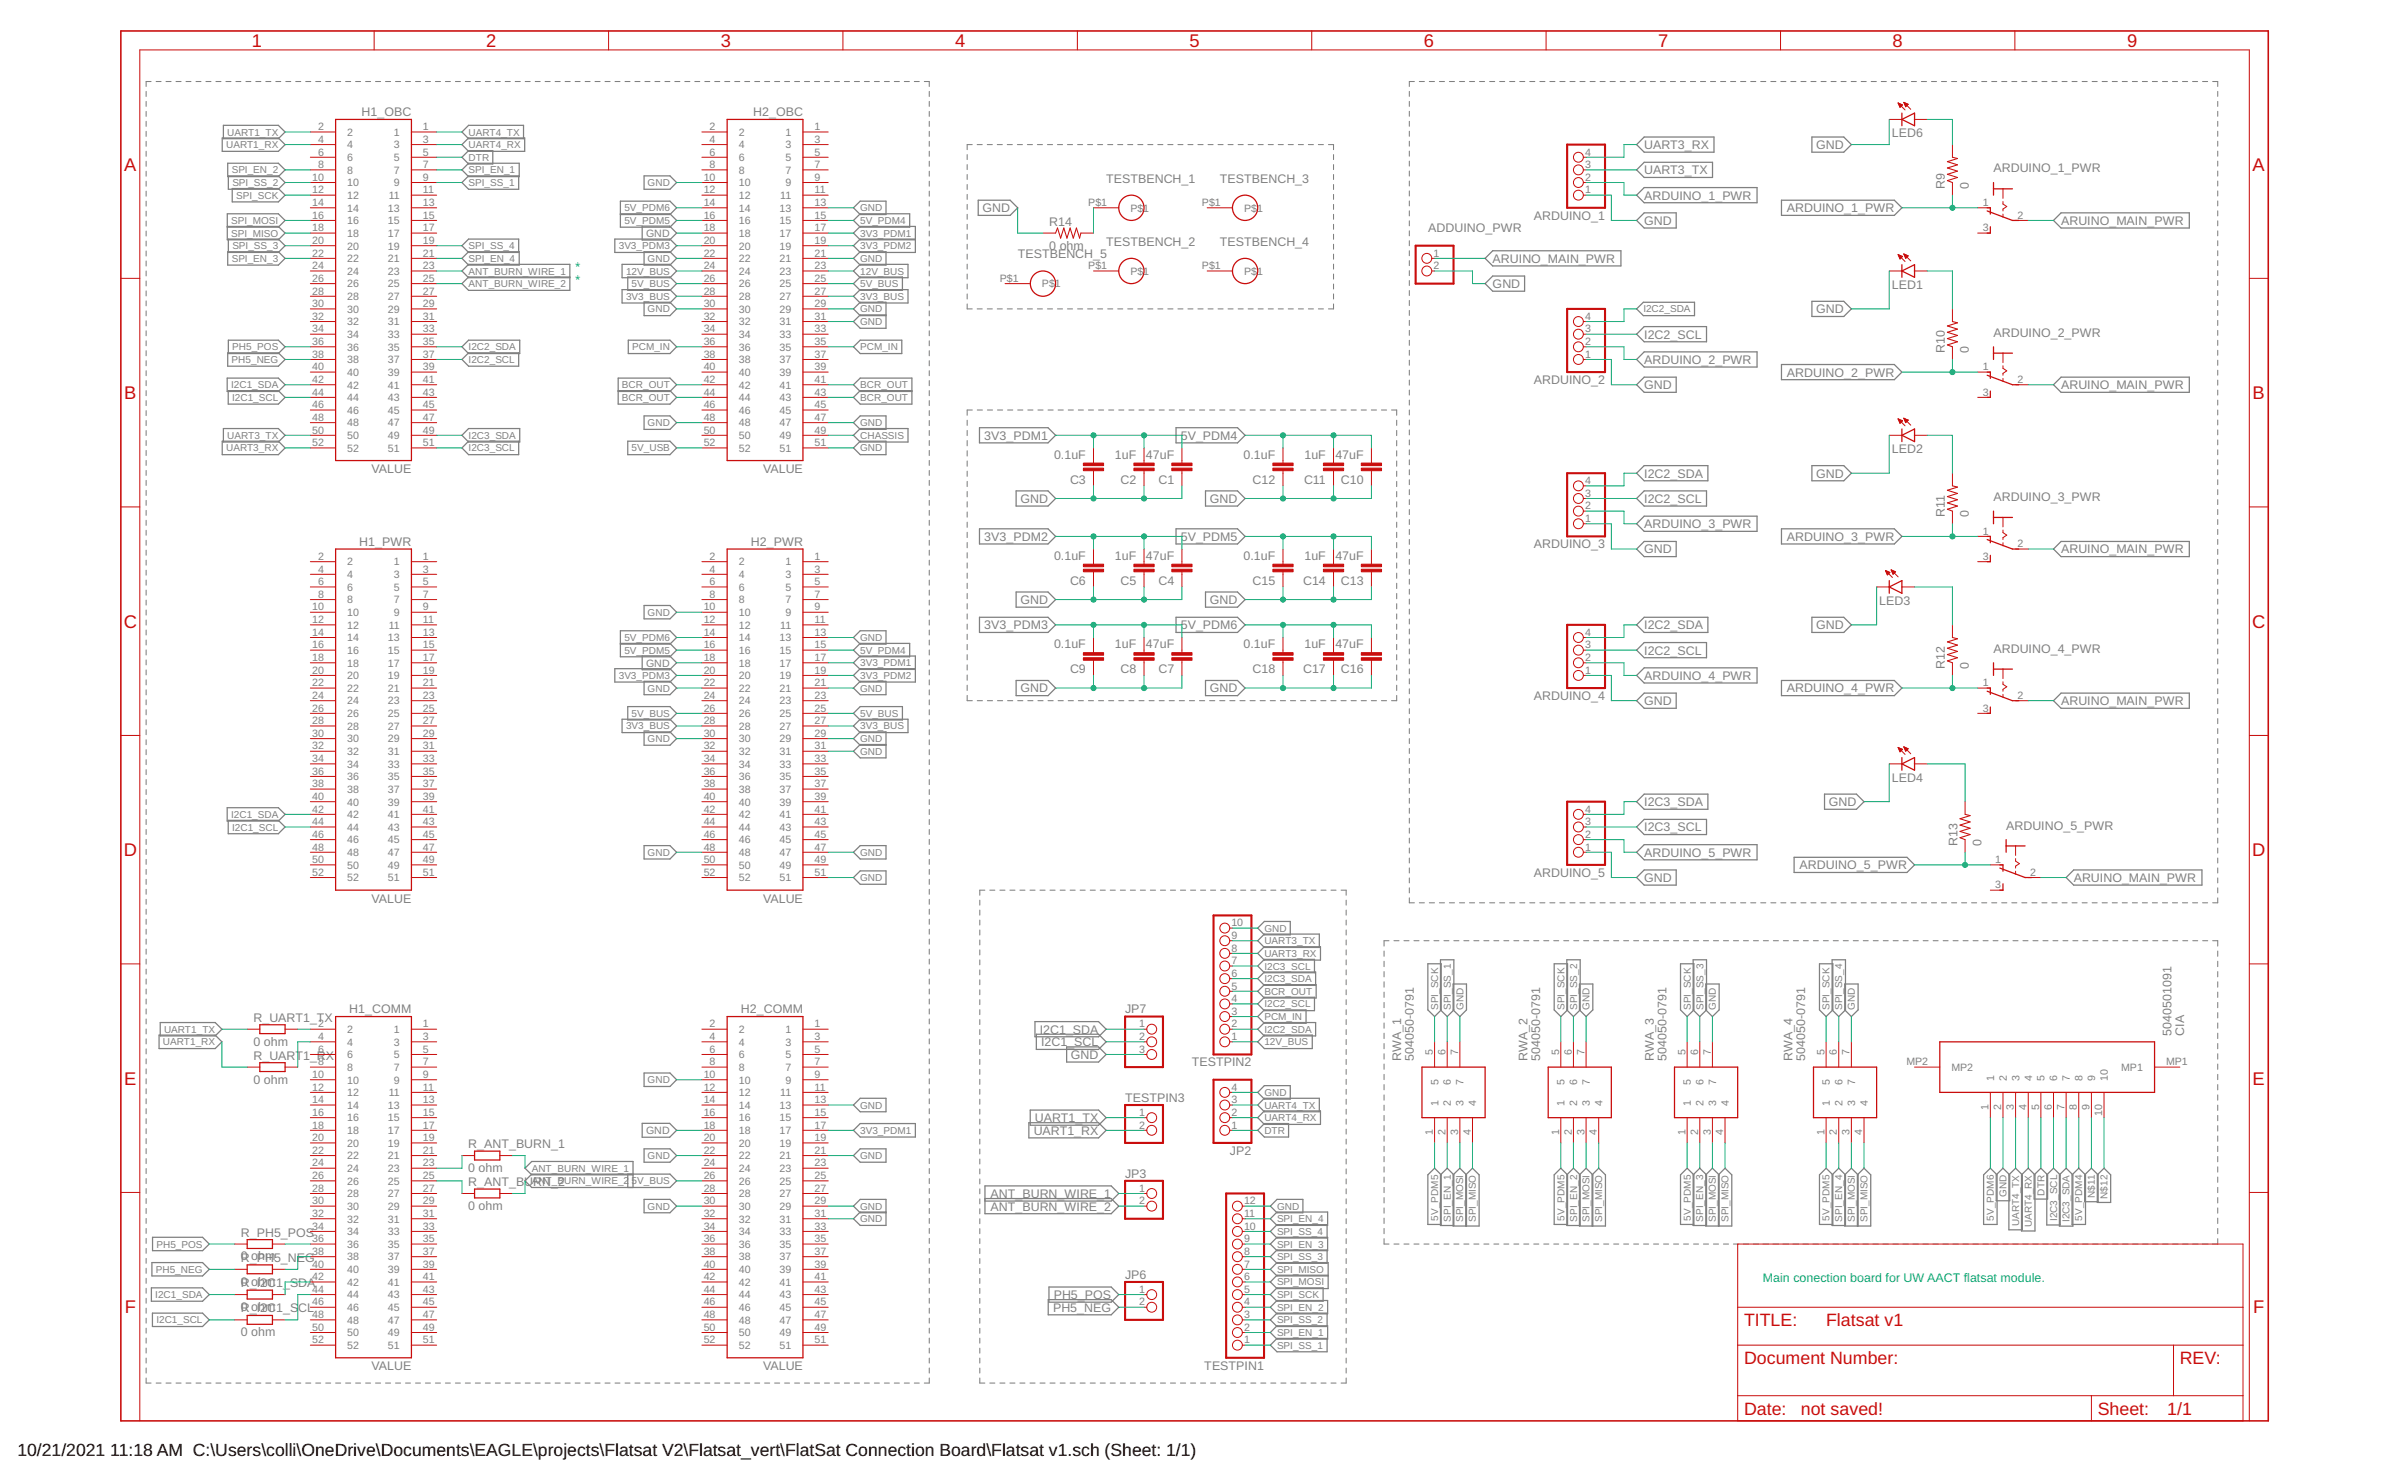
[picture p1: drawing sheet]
<svg xmlns="http://www.w3.org/2000/svg" width="480mm" height="297mm" viewBox="0 0 480 297" stroke-linecap="round" stroke-linejoin="round" font-family="sans-serif">
<defs><g id="words">
<g font-size="3.7" fill="#c90d0c">
<text x="50.7" y="9.4">1</text>
<text x="97.8" y="9.4">2</text>
<text x="144.9" y="9.4">3</text>
<text x="192" y="9.4">4</text>
<text x="239.2" y="9.4">5</text>
<text x="286.3" y="9.4">6</text>
<text x="333.4" y="9.4">7</text>
<text x="380.5" y="9.4">8</text>
<text x="427.7" y="9.4">9</text>
<text x="25" y="34.3">A</text>
<text x="452.9" y="34.3">A</text>
<text x="25" y="80.2">B</text>
<text x="452.9" y="80.2">B</text>
<text x="24.9" y="126.1">C</text>
<text x="452.8" y="126.1">C</text>
<text x="24.9" y="172.1">D</text>
<text x="452.8" y="172.1">D</text>
<text x="25" y="218">E</text>
<text x="452.9" y="218">E</text>
<text x="25.1" y="263.9">F</text>
<text x="453" y="263.9">F</text>
</g>
<g font-size="3.6" fill="#c90d0c">
<text x="350.7" y="266.5">TITLE:</text>
<text x="367.2" y="266.5">Flatsat v1</text>
<text x="350.7" y="274.1">Document Number:</text>
<text x="438.3" y="274.1">REV:</text>
<text x="350.7" y="284.3">Date:</text>
<text x="362.1" y="284.3">not saved!</text>
<text x="421.8" y="284.3">Sheet:</text>
<text x="435.7" y="284.3">1/1</text>
</g>
<g font-size="3.5">
<text x="3.5" y="292.5">10/21/2021</text>
<text x="22.2" y="292.5">11:18 AM C:\Users\colli\OneDrive\Documents\EAGLE\projects\Flatsat V2\Flatsat_vert\FlatSat Connection Board\Flatsat v1.sch (Sheet: 1/1)</text>
</g>
<g font-size="2.5" fill="#808080">
<text x="72.7" y="23.3">H1_OBC</text>
<text x="151.4" y="23.3">H2_OBC</text>
<text x="330.6" y="30">UART3_RX</text>
<text x="365.2" y="30">GND</text>
<text x="380.4" y="27.5">LED6</text>
<text x="330.6" y="35">UART3_TX</text>
<text x="400.8" y="34.7">ARDUINO_1_PWR</text>
<text x="222.4" y="36.7">TESTBENCH_1</text>
<text x="245.3" y="36.7">TESTBENCH_3</text>
<text x="330.6" y="40.1">ARDUINO_1_PWR</text>
<text x="391.1" y="38" transform="rotate(-90 391.1 38)">R9</text>
<text x="395.9" y="38" transform="rotate(-90 395.9 38)">0</text>
<text x="197.5" y="42.7">GND</text>
<text x="211" y="45.4">R14</text>
<text x="287.2" y="46.7">ADDUINO_PWR</text>
<text x="308.4" y="44.2">ARDUINO_1</text>
<text x="330.6" y="45.2">GND</text>
<text x="359.3" y="42.7">ARDUINO_1_PWR</text>
<text x="414.4" y="45.2">ARUINO_MAIN_PWR</text>
<text x="204.6" y="51.9">TESTBENCH_5</text>
<text x="211" y="50.2">0 ohm</text>
<text x="222.4" y="49.4">TESTBENCH_2</text>
<text x="245.3" y="49.4">TESTBENCH_4</text>
<text x="300.1" y="52.8">ARUINO_MAIN_PWR</text>
<text x="300.1" y="57.9">GND</text>
<text x="380.4" y="58">LED1</text>
<text x="365.2" y="63">GND</text>
<text x="330.6" y="68.1">I2C2_SCL</text>
<text x="391.1" y="71" transform="rotate(-90 391.1 71)">R10</text>
<text x="395.9" y="71" transform="rotate(-90 395.9 71)">0</text>
<text x="400.8" y="67.7">ARDUINO_2_PWR</text>
<text x="308.4" y="77.2">ARDUINO_2</text>
<text x="330.6" y="73.1">ARDUINO_2_PWR</text>
<text x="359.3" y="75.7">ARDUINO_2_PWR</text>
<text x="330.6" y="78.2">GND</text>
<text x="414.4" y="78.2">ARUINO_MAIN_PWR</text>
<text x="197.9" y="88.4">3V3_PDM1</text>
<text x="237.4" y="88.4">5V_PDM4</text>
<text x="74.7" y="95.1">VALUE</text>
<text x="153.4" y="95.1">VALUE</text>
<text x="211.9" y="92.2">0.1uF</text>
<text x="224.2" y="92.2">1uF</text>
<text x="230.4" y="92.2">47uF</text>
<text x="250" y="92.2">0.1uF</text>
<text x="262.3" y="92.2">1uF</text>
<text x="268.5" y="92.2">47uF</text>
<text x="330.6" y="96">I2C2_SDA</text>
<text x="365.2" y="96">GND</text>
<text x="380.4" y="91">LED2</text>
<text x="205.2" y="101.1">GND</text>
<text x="215.1" y="97.3">C3</text>
<text x="225.3" y="97.3">C2</text>
<text x="232.9" y="97.3">C1</text>
<text x="243.3" y="101.1">GND</text>
<text x="251.8" y="97.3">C12</text>
<text x="262.2" y="97.3">C11</text>
<text x="269.6" y="97.3">C10</text>
<text x="330.6" y="101.1">I2C2_SCL</text>
<text x="400.8" y="100.7">ARDUINO_3_PWR</text>
<text x="330.6" y="106.1">ARDUINO_3_PWR</text>
<text x="391.1" y="104" transform="rotate(-90 391.1 104)">R11</text>
<text x="395.9" y="104" transform="rotate(-90 395.9 104)">0</text>
<text x="72.2" y="109.7">H1_PWR</text>
<text x="151" y="109.7">H2_PWR</text>
<text x="197.9" y="108.7">3V3_PDM2</text>
<text x="211.9" y="112.5">0.1uF</text>
<text x="224.2" y="112.5">1uF</text>
<text x="230.4" y="112.5">47uF</text>
<text x="237.4" y="108.7">5V_PDM5</text>
<text x="250" y="112.5">0.1uF</text>
<text x="262.3" y="112.5">1uF</text>
<text x="268.5" y="112.5">47uF</text>
<text x="308.4" y="110.2">ARDUINO_3</text>
<text x="330.6" y="111.2">GND</text>
<text x="359.3" y="108.7">ARDUINO_3_PWR</text>
<text x="414.4" y="111.2">ARUINO_MAIN_PWR</text>
<text x="215.1" y="117.6">C6</text>
<text x="225.3" y="117.6">C5</text>
<text x="232.9" y="117.6">C4</text>
<text x="251.8" y="117.6">C15</text>
<text x="262" y="117.6">C14</text>
<text x="269.6" y="117.6">C13</text>
<text x="205.2" y="121.4">GND</text>
<text x="243.3" y="121.4">GND</text>
<text x="377.8" y="121.5">LED3</text>
<text x="197.9" y="126.5">3V3_PDM3</text>
<text x="211.9" y="130.3">0.1uF</text>
<text x="224.2" y="130.3">1uF</text>
<text x="230.4" y="130.3">47uF</text>
<text x="237.4" y="126.5">5V_PDM6</text>
<text x="250" y="130.3">0.1uF</text>
<text x="262.3" y="130.3">1uF</text>
<text x="268.5" y="130.3">47uF</text>
<text x="330.6" y="126.5">I2C2_SDA</text>
<text x="330.6" y="131.5">I2C2_SCL</text>
<text x="365.2" y="126.5">GND</text>
<text x="400.8" y="131.2">ARDUINO_4_PWR</text>
<text x="215.1" y="135.4">C9</text>
<text x="225.3" y="135.4">C8</text>
<text x="232.9" y="135.4">C7</text>
<text x="251.8" y="135.4">C18</text>
<text x="262" y="135.4">C17</text>
<text x="269.6" y="135.4">C16</text>
<text x="330.6" y="136.6">ARDUINO_4_PWR</text>
<text x="391.1" y="134.5" transform="rotate(-90 391.1 134.5)">R12</text>
<text x="395.9" y="134.5" transform="rotate(-90 395.9 134.5)">0</text>
<text x="205.2" y="139.2">GND</text>
<text x="243.3" y="139.2">GND</text>
<text x="308.4" y="140.7">ARDUINO_4</text>
<text x="330.6" y="141.7">GND</text>
<text x="359.3" y="139.2">ARDUINO_4_PWR</text>
<text x="414.4" y="141.7">ARUINO_MAIN_PWR</text>
<text x="380.4" y="157.1">LED4</text>
<text x="330.6" y="162">I2C3_SDA</text>
<text x="330.6" y="167.1">I2C3_SCL</text>
<text x="367.7" y="162">GND</text>
<text x="403.4" y="166.7">ARDUINO_5_PWR</text>
<text x="330.6" y="172.2">ARDUINO_5_PWR</text>
<text x="393.6" y="170" transform="rotate(-90 393.6 170)">R13</text>
<text x="398.4" y="170" transform="rotate(-90 398.4 170)">0</text>
<text x="308.4" y="176.2">ARDUINO_5</text>
<text x="330.6" y="177.3">GND</text>
<text x="361.8" y="174.7">ARDUINO_5_PWR</text>
<text x="416.9" y="177.3">ARUINO_MAIN_PWR</text>
<text x="74.7" y="181.5">VALUE</text>
<text x="153.4" y="181.5">VALUE</text>
<text x="70.2" y="203.6">H1_COMM</text>
<text x="149" y="203.6">H2_COMM</text>
<text x="226.2" y="203.7">JP7</text>
<text x="51" y="205.3">R_UART1_TX</text>
<text x="209" y="207.7">I2C1_SDA</text>
<text x="436.6" y="208.1" transform="rotate(-90 436.6 208.1)">5040501091</text>
<text x="439.2" y="208.1" transform="rotate(-90 439.2 208.1)">CIA</text>
<text x="51" y="210.1">0 ohm</text>
<text x="51" y="213">R_UART1_RX</text>
<text x="209.3" y="210.3">I2C1_SCL</text>
<text x="215.3" y="212.8">GND</text>
<text x="239.6" y="214.3">TESTPIN2</text>
<text x="281.7" y="213.2" transform="rotate(-90 281.7 213.2)">RWA_1</text>
<text x="284.2" y="213.2" transform="rotate(-90 284.2 213.2)">504050-0791</text>
<text x="307.1" y="213.2" transform="rotate(-90 307.1 213.2)">RWA_2</text>
<text x="309.6" y="213.2" transform="rotate(-90 309.6 213.2)">504050-0791</text>
<text x="332.5" y="213.2" transform="rotate(-90 332.5 213.2)">RWA_3</text>
<text x="335" y="213.2" transform="rotate(-90 335 213.2)">504050-0791</text>
<text x="360.4" y="213.2" transform="rotate(-90 360.4 213.2)">RWA_4</text>
<text x="363" y="213.2" transform="rotate(-90 363 213.2)">504050-0791</text>
<text x="51" y="217.8">0 ohm</text>
<text x="226.2" y="221.4">TESTPIN3</text>
<text x="208.1" y="225.5">UART1_TX</text>
<text x="94.1" y="230.7">R_ANT_BURN_1</text>
<text x="207.8" y="228">UART1_RX</text>
<text x="247.3" y="232.1">JP2</text>
<text x="94.1" y="235.5">0 ohm</text>
<text x="94.1" y="238.4">R_ANT_BURN_2</text>
<text x="226.2" y="236.7">JP3</text>
<text x="94.1" y="243.2">0 ohm</text>
<text x="199.2" y="240.7">ANT_BURN_WIRE_1</text>
<text x="199.2" y="243.3">ANT_BURN_WIRE_2</text>
<text x="48.4" y="248.5">R_PH5_POS</text>
<text x="48.4" y="253.3">0 ohH5_NEG</text>
<text x="48.4" y="253.6">R_Pm</text>
<text x="226.2" y="257">JP6</text>
<text x="48.4" y="258.4">0 ohm</text>
<text x="48.4" y="263.5">0 ohm</text>
<text x="48.4" y="263.8">R_I2C1_S</text>
<text x="48.4" y="258.7">R_I2C1_SDA</text>
<text x="60" y="263.8">CL</text>
<text x="211.7" y="263.6">PH5_NEG</text>
<text x="211.9" y="261.1">PH5_POS</text>
<text x="48.4" y="268.6">0 ohm</text>
<text x="74.7" y="275.4">VALUE</text>
<text x="153.4" y="275.4">VALUE</text>
<text x="242.1" y="275.3">TESTPIN1</text>
</g>
<g font-size="2.5" fill="#0dab76">
<text x="115.7" y="54.5">*</text>
<text x="115.7" y="57">*</text>
<text x="354.5" y="257.6">Main conection board for UW AACT flatsat module.</text>
</g>
<g font-size="2.1" fill="#808080">
<text x="64" y="26.2">2</text>
<text x="64" y="28.7">4</text>
<text x="69.8" y="27.3">2</text>
<text x="69.8" y="29.8">4</text>
<text x="79.2" y="27.3">1</text>
<text x="79.2" y="29.8">3</text>
<text x="85" y="26.2">1</text>
<text x="85" y="28.7">3</text>
<text x="142.7" y="26.2">2</text>
<text x="142.7" y="28.7">4</text>
<text x="148.5" y="27.3">2</text>
<text x="148.5" y="29.8">4</text>
<text x="157.9" y="27.3">1</text>
<text x="157.9" y="29.8">3</text>
<text x="163.8" y="26.2">1</text>
<text x="163.8" y="28.7">3</text>
<text x="64" y="31.3">6</text>
<text x="64" y="33.8">8</text>
<text x="69.8" y="32.4">6</text>
<text x="69.8" y="34.9">8</text>
<text x="79.2" y="32.4">5</text>
<text x="79.2" y="34.9">7</text>
<text x="85" y="31.3">5</text>
<text x="85" y="33.8">7</text>
<text x="142.7" y="31.3">6</text>
<text x="142.7" y="33.8">8</text>
<text x="148.5" y="32.4">6</text>
<text x="148.5" y="34.9">8</text>
<text x="157.9" y="32.4">5</text>
<text x="157.9" y="34.9">7</text>
<text x="163.8" y="31.3">5</text>
<text x="163.8" y="33.8">7</text>
<text x="318.7" y="33.8">3</text>
<text x="318.7" y="31.3">4</text>
<text x="62.8" y="36.3">10</text>
<text x="62.8" y="38.9">12</text>
<text x="62.8" y="41.4">14</text>
<text x="69.8" y="37.5">10</text>
<text x="69.8" y="40">12</text>
<text x="78.2" y="40">11</text>
<text x="79.2" y="37.5">9</text>
<text x="85" y="36.3">9</text>
<text x="85" y="38.9">11</text>
<text x="85" y="41.4">13</text>
<text x="141.5" y="36.3">10</text>
<text x="141.5" y="38.9">12</text>
<text x="141.5" y="41.4">14</text>
<text x="148.5" y="37.5">10</text>
<text x="148.5" y="40">12</text>
<text x="156.9" y="40">11</text>
<text x="157.9" y="37.5">9</text>
<text x="163.8" y="36.3">9</text>
<text x="163.8" y="38.9">11</text>
<text x="163.8" y="41.4">13</text>
<text x="218.8" y="41.4">P$1</text>
<text x="241.7" y="41.4">P$1</text>
<text x="318.7" y="38.9">1</text>
<text x="318.7" y="36.3">2</text>
<text x="398.6" y="41.4">1</text>
<text x="62.8" y="44">16</text>
<text x="62.8" y="46.5">18</text>
<text x="69.8" y="42.5">14</text>
<text x="69.8" y="45.1">16</text>
<text x="69.8" y="47.6">18</text>
<text x="78" y="42.5">13</text>
<text x="78" y="45.1">15</text>
<text x="78" y="47.6">17</text>
<text x="85" y="44">15</text>
<text x="85" y="46.5">17</text>
<text x="129.9" y="47.6">GND</text>
<text x="141.5" y="44">16</text>
<text x="141.5" y="46.5">18</text>
<text x="148.5" y="42.5">14</text>
<text x="148.5" y="45.1">16</text>
<text x="148.5" y="47.6">18</text>
<text x="156.7" y="42.5">13</text>
<text x="156.7" y="45.1">15</text>
<text x="156.7" y="47.6">17</text>
<text x="163.8" y="44">15</text>
<text x="163.8" y="46.5">17</text>
<text x="227.3" y="42.5">P$1</text>
<text x="250.1" y="42.5">P$1</text>
<text x="398.6" y="46.5">3</text>
<text x="405.6" y="44">2</text>
<text x="62.8" y="49">20</text>
<text x="62.8" y="51.6">22</text>
<text x="69.8" y="50.2">20</text>
<text x="69.8" y="52.7">22</text>
<text x="78" y="50.2">19</text>
<text x="78" y="52.7">21</text>
<text x="85" y="49">19</text>
<text x="85" y="51.6">21</text>
<text x="141.5" y="49">20</text>
<text x="141.5" y="51.6">22</text>
<text x="148.5" y="50.2">20</text>
<text x="148.5" y="52.7">22</text>
<text x="156.7" y="50.2">19</text>
<text x="156.7" y="52.7">21</text>
<text x="163.8" y="49">19</text>
<text x="163.8" y="51.6">21</text>
<text x="288.2" y="51.6">1</text>
<text x="62.8" y="54.1">24</text>
<text x="62.8" y="56.7">26</text>
<text x="62.8" y="59.2">28</text>
<text x="69.8" y="55.2">24</text>
<text x="69.8" y="57.8">26</text>
<text x="78" y="55.2">23</text>
<text x="78" y="57.8">25</text>
<text x="85" y="54.1">23</text>
<text x="85" y="56.7">25</text>
<text x="85" y="59.2">27</text>
<text x="141.5" y="54.1">24</text>
<text x="141.5" y="56.7">26</text>
<text x="141.5" y="59.2">28</text>
<text x="148.5" y="55.2">24</text>
<text x="148.5" y="57.8">26</text>
<text x="156.7" y="55.2">23</text>
<text x="156.7" y="57.8">25</text>
<text x="163.8" y="54.1">23</text>
<text x="163.8" y="56.7">25</text>
<text x="163.8" y="59.2">27</text>
<text x="201" y="56.7">P$1</text>
<text x="209.5" y="57.8">P$1</text>
<text x="218.8" y="54.1">P$1</text>
<text x="227.3" y="55.2">P$1</text>
<text x="241.7" y="54.1">P$1</text>
<text x="250.1" y="55.2">P$1</text>
<text x="288.2" y="54.1">2</text>
<text x="62.8" y="61.7">30</text>
<text x="62.8" y="64.3">32</text>
<text x="69.8" y="60.3">28</text>
<text x="69.8" y="62.8">30</text>
<text x="69.8" y="65.4">32</text>
<text x="78" y="60.3">27</text>
<text x="78" y="62.8">29</text>
<text x="78" y="65.4">31</text>
<text x="85" y="61.7">29</text>
<text x="85" y="64.3">31</text>
<text x="141.5" y="61.7">30</text>
<text x="141.5" y="64.3">32</text>
<text x="148.5" y="60.3">28</text>
<text x="148.5" y="62.8">30</text>
<text x="148.5" y="65.4">32</text>
<text x="156.7" y="60.3">27</text>
<text x="156.7" y="62.8">29</text>
<text x="156.7" y="65.4">31</text>
<text x="163.8" y="61.7">29</text>
<text x="163.8" y="64.3">31</text>
<text x="318.7" y="64.3">4</text>
<text x="62.8" y="66.8">34</text>
<text x="62.8" y="69.3">36</text>
<text x="62.8" y="71.9">38</text>
<text x="69.8" y="67.9">34</text>
<text x="69.8" y="70.5">36</text>
<text x="78" y="67.9">33</text>
<text x="78" y="70.5">35</text>
<text x="85" y="66.8">33</text>
<text x="85" y="69.3">35</text>
<text x="85" y="71.9">37</text>
<text x="141.5" y="66.8">34</text>
<text x="141.5" y="69.3">36</text>
<text x="141.5" y="71.9">38</text>
<text x="148.5" y="67.9">34</text>
<text x="148.5" y="70.5">36</text>
<text x="156.7" y="67.9">33</text>
<text x="156.7" y="70.5">35</text>
<text x="163.8" y="66.8">33</text>
<text x="163.8" y="69.3">35</text>
<text x="163.8" y="71.9">37</text>
<text x="318.7" y="71.9">1</text>
<text x="318.7" y="69.3">2</text>
<text x="318.7" y="66.8">3</text>
<text x="62.8" y="74.4">40</text>
<text x="62.8" y="77">42</text>
<text x="69.8" y="73">38</text>
<text x="69.8" y="75.5">40</text>
<text x="78" y="73">37</text>
<text x="78" y="75.5">39</text>
<text x="85" y="74.4">39</text>
<text x="85" y="77">41</text>
<text x="141.5" y="74.4">40</text>
<text x="141.5" y="77">42</text>
<text x="148.5" y="73">38</text>
<text x="148.5" y="75.5">40</text>
<text x="156.7" y="73">37</text>
<text x="156.7" y="75.5">39</text>
<text x="163.8" y="74.4">39</text>
<text x="163.8" y="77">41</text>
<text x="398.6" y="74.4">1</text>
<text x="405.6" y="77">2</text>
<text x="62.8" y="79.5">44</text>
<text x="62.8" y="82">46</text>
<text x="69.8" y="78.1">42</text>
<text x="69.8" y="80.6">44</text>
<text x="69.8" y="83.2">46</text>
<text x="78" y="78.1">41</text>
<text x="78" y="80.6">43</text>
<text x="78" y="83.2">45</text>
<text x="85" y="79.5">43</text>
<text x="85" y="82">45</text>
<text x="141.5" y="79.5">44</text>
<text x="141.5" y="82">46</text>
<text x="148.5" y="78.1">42</text>
<text x="148.5" y="80.6">44</text>
<text x="148.5" y="83.2">46</text>
<text x="156.7" y="78.1">41</text>
<text x="156.7" y="80.6">43</text>
<text x="156.7" y="83.2">45</text>
<text x="163.8" y="79.5">43</text>
<text x="163.8" y="82">45</text>
<text x="398.6" y="79.5">3</text>
<text x="62.8" y="84.6">48</text>
<text x="62.8" y="87.1">50</text>
<text x="62.8" y="89.7">52</text>
<text x="69.8" y="85.7">48</text>
<text x="69.8" y="88.2">50</text>
<text x="78" y="85.7">47</text>
<text x="78" y="88.2">49</text>
<text x="85" y="84.6">47</text>
<text x="85" y="87.1">49</text>
<text x="85" y="89.7">51</text>
<text x="141.5" y="84.6">48</text>
<text x="141.5" y="87.1">50</text>
<text x="141.5" y="89.7">52</text>
<text x="148.5" y="85.7">48</text>
<text x="148.5" y="88.2">50</text>
<text x="156.7" y="85.7">47</text>
<text x="156.7" y="88.2">49</text>
<text x="163.8" y="84.6">47</text>
<text x="163.8" y="87.1">49</text>
<text x="163.8" y="89.7">51</text>
<text x="69.8" y="90.8">52</text>
<text x="78" y="90.8">51</text>
<text x="148.5" y="90.8">52</text>
<text x="156.7" y="90.8">51</text>
<text x="318.7" y="99.8">3</text>
<text x="318.7" y="97.3">4</text>
<text x="318.7" y="104.9">1</text>
<text x="318.7" y="102.4">2</text>
<text x="398.6" y="107.4">1</text>
<text x="64" y="112.5">2</text>
<text x="69.8" y="113.6">2</text>
<text x="79.2" y="113.6">1</text>
<text x="85" y="112.5">1</text>
<text x="142.7" y="112.5">2</text>
<text x="148.5" y="113.6">2</text>
<text x="157.9" y="113.6">1</text>
<text x="163.8" y="112.5">1</text>
<text x="398.6" y="112.5">3</text>
<text x="405.6" y="110">2</text>
<text x="64" y="115.1">4</text>
<text x="64" y="117.6">6</text>
<text x="69.8" y="116.2">4</text>
<text x="69.8" y="118.7">6</text>
<text x="79.2" y="116.2">3</text>
<text x="79.2" y="118.7">5</text>
<text x="85" y="115.1">3</text>
<text x="85" y="117.6">5</text>
<text x="142.7" y="115.1">4</text>
<text x="142.7" y="117.6">6</text>
<text x="148.5" y="116.2">4</text>
<text x="148.5" y="118.7">6</text>
<text x="157.9" y="116.2">3</text>
<text x="157.9" y="118.7">5</text>
<text x="163.8" y="115.1">3</text>
<text x="163.8" y="117.6">5</text>
<text x="62.8" y="122.7">10</text>
<text x="62.8" y="125.2">12</text>
<text x="64" y="120.1">8</text>
<text x="69.8" y="121.3">8</text>
<text x="69.8" y="123.8">10</text>
<text x="79.2" y="121.3">7</text>
<text x="79.2" y="123.8">9</text>
<text x="85" y="120.1">7</text>
<text x="85" y="122.7">9</text>
<text x="85" y="125.2">11</text>
<text x="141.5" y="122.7">10</text>
<text x="141.5" y="125.2">12</text>
<text x="142.7" y="120.1">8</text>
<text x="148.5" y="121.3">8</text>
<text x="148.5" y="123.8">10</text>
<text x="157.9" y="121.3">7</text>
<text x="157.9" y="123.8">9</text>
<text x="163.8" y="120.1">7</text>
<text x="163.8" y="122.7">9</text>
<text x="163.8" y="125.2">11</text>
<text x="62.8" y="127.8">14</text>
<text x="62.8" y="130.3">16</text>
<text x="69.8" y="126.3">12</text>
<text x="69.8" y="128.9">14</text>
<text x="69.8" y="131.4">16</text>
<text x="78" y="128.9">13</text>
<text x="78" y="131.4">15</text>
<text x="78.2" y="126.3">11</text>
<text x="85" y="127.8">13</text>
<text x="85" y="130.3">15</text>
<text x="141.5" y="127.8">14</text>
<text x="141.5" y="130.3">16</text>
<text x="148.5" y="126.3">12</text>
<text x="148.5" y="128.9">14</text>
<text x="148.5" y="131.4">16</text>
<text x="156.7" y="128.9">13</text>
<text x="156.7" y="131.4">15</text>
<text x="156.9" y="126.3">11</text>
<text x="163.8" y="127.8">13</text>
<text x="163.8" y="130.3">15</text>
<text x="318.7" y="130.3">3</text>
<text x="318.7" y="127.8">4</text>
<text x="62.8" y="132.8">18</text>
<text x="62.8" y="135.4">20</text>
<text x="62.8" y="137.9">22</text>
<text x="69.8" y="134">18</text>
<text x="69.8" y="136.5">20</text>
<text x="78" y="134">17</text>
<text x="78" y="136.5">19</text>
<text x="85" y="132.8">17</text>
<text x="85" y="135.4">19</text>
<text x="85" y="137.9">21</text>
<text x="129.9" y="134">GND</text>
<text x="141.5" y="132.8">18</text>
<text x="141.5" y="135.4">20</text>
<text x="141.5" y="137.9">22</text>
<text x="148.5" y="134">18</text>
<text x="148.5" y="136.5">20</text>
<text x="156.7" y="134">17</text>
<text x="156.7" y="136.5">19</text>
<text x="163.8" y="132.8">17</text>
<text x="163.8" y="135.4">19</text>
<text x="163.8" y="137.9">21</text>
<text x="318.7" y="135.4">1</text>
<text x="318.7" y="132.8">2</text>
<text x="398.6" y="137.9">1</text>
<text x="62.8" y="140.5">24</text>
<text x="62.8" y="143">26</text>
<text x="69.8" y="139">22</text>
<text x="69.8" y="141.6">24</text>
<text x="78" y="139">21</text>
<text x="78" y="141.6">23</text>
<text x="85" y="140.5">23</text>
<text x="85" y="143">25</text>
<text x="141.5" y="140.5">24</text>
<text x="141.5" y="143">26</text>
<text x="148.5" y="139">22</text>
<text x="148.5" y="141.6">24</text>
<text x="156.7" y="139">21</text>
<text x="156.7" y="141.6">23</text>
<text x="163.8" y="140.5">23</text>
<text x="163.8" y="143">25</text>
<text x="398.6" y="143">3</text>
<text x="405.6" y="140.5">2</text>
<text x="62.8" y="145.5">28</text>
<text x="62.8" y="148.1">30</text>
<text x="69.8" y="144.1">26</text>
<text x="69.8" y="146.7">28</text>
<text x="69.8" y="149.2">30</text>
<text x="78" y="144.1">25</text>
<text x="78" y="146.7">27</text>
<text x="78" y="149.2">29</text>
<text x="85" y="145.5">27</text>
<text x="85" y="148.1">29</text>
<text x="141.5" y="145.5">28</text>
<text x="141.5" y="148.1">30</text>
<text x="148.5" y="144.1">26</text>
<text x="148.5" y="146.7">28</text>
<text x="148.5" y="149.2">30</text>
<text x="156.7" y="144.1">25</text>
<text x="156.7" y="146.7">27</text>
<text x="156.7" y="149.2">29</text>
<text x="163.8" y="145.5">27</text>
<text x="163.8" y="148.1">29</text>
<text x="62.8" y="150.6">32</text>
<text x="62.8" y="153.2">34</text>
<text x="62.8" y="155.7">36</text>
<text x="69.8" y="151.7">32</text>
<text x="69.8" y="154.3">34</text>
<text x="78" y="151.7">31</text>
<text x="78" y="154.3">33</text>
<text x="85" y="150.6">31</text>
<text x="85" y="153.2">33</text>
<text x="85" y="155.7">35</text>
<text x="141.5" y="150.6">32</text>
<text x="141.5" y="153.2">34</text>
<text x="141.5" y="155.7">36</text>
<text x="148.5" y="151.7">32</text>
<text x="148.5" y="154.3">34</text>
<text x="156.7" y="151.7">31</text>
<text x="156.7" y="154.3">33</text>
<text x="163.8" y="150.6">31</text>
<text x="163.8" y="153.2">33</text>
<text x="163.8" y="155.7">35</text>
<text x="62.8" y="158.2">38</text>
<text x="62.8" y="160.8">40</text>
<text x="69.8" y="156.8">36</text>
<text x="69.8" y="159.4">38</text>
<text x="69.8" y="161.9">40</text>
<text x="78" y="156.8">35</text>
<text x="78" y="159.4">37</text>
<text x="78" y="161.9">39</text>
<text x="85" y="158.2">37</text>
<text x="85" y="160.8">39</text>
<text x="141.5" y="158.2">38</text>
<text x="141.5" y="160.8">40</text>
<text x="148.5" y="156.8">36</text>
<text x="148.5" y="159.4">38</text>
<text x="148.5" y="161.9">40</text>
<text x="156.7" y="156.8">35</text>
<text x="156.7" y="159.4">37</text>
<text x="156.7" y="161.9">39</text>
<text x="163.8" y="158.2">37</text>
<text x="163.8" y="160.8">39</text>
<text x="62.8" y="163.3">42</text>
<text x="62.8" y="165.9">44</text>
<text x="69.8" y="164.4">42</text>
<text x="69.8" y="167">44</text>
<text x="78" y="164.4">41</text>
<text x="78" y="167">43</text>
<text x="85" y="163.3">41</text>
<text x="85" y="165.9">43</text>
<text x="141.5" y="163.3">42</text>
<text x="141.5" y="165.9">44</text>
<text x="148.5" y="164.4">42</text>
<text x="148.5" y="167">44</text>
<text x="156.7" y="164.4">41</text>
<text x="156.7" y="167">43</text>
<text x="163.8" y="163.3">41</text>
<text x="163.8" y="165.9">43</text>
<text x="318.7" y="165.9">3</text>
<text x="318.7" y="163.3">4</text>
<text x="62.8" y="168.4">46</text>
<text x="62.8" y="170.9">48</text>
<text x="62.8" y="173.5">50</text>
<text x="69.8" y="169.5">46</text>
<text x="69.8" y="172.1">48</text>
<text x="78" y="169.5">45</text>
<text x="78" y="172.1">47</text>
<text x="85" y="168.4">45</text>
<text x="85" y="170.9">47</text>
<text x="85" y="173.5">49</text>
<text x="141.5" y="168.4">46</text>
<text x="141.5" y="170.9">48</text>
<text x="141.5" y="173.5">50</text>
<text x="148.5" y="169.5">46</text>
<text x="148.5" y="172.1">48</text>
<text x="156.7" y="169.5">45</text>
<text x="156.7" y="172.1">47</text>
<text x="163.8" y="168.4">45</text>
<text x="163.8" y="170.9">47</text>
<text x="163.8" y="173.5">49</text>
<text x="318.7" y="170.9">1</text>
<text x="318.7" y="168.4">2</text>
<text x="401.2" y="173.5">1</text>
<text x="62.8" y="176">52</text>
<text x="69.8" y="174.6">50</text>
<text x="69.8" y="177.1">52</text>
<text x="78" y="174.6">49</text>
<text x="78" y="177.1">51</text>
<text x="85" y="176">51</text>
<text x="141.5" y="176">52</text>
<text x="148.5" y="174.6">50</text>
<text x="148.5" y="177.1">52</text>
<text x="156.7" y="174.6">49</text>
<text x="156.7" y="177.1">51</text>
<text x="163.8" y="176">51</text>
<text x="401.2" y="178.6">3</text>
<text x="408.2" y="176">2</text>
<text x="247.6" y="191.2">8</text>
<text x="247.6" y="188.7">9</text>
<text x="247.6" y="186.2">10</text>
<text x="247.6" y="196.3">6</text>
<text x="247.6" y="193.8">7</text>
<text x="247.6" y="203.9">3</text>
<text x="247.6" y="201.4">4</text>
<text x="247.6" y="198.9">5</text>
<text x="64" y="206.5">2</text>
<text x="64" y="209">4</text>
<text x="69.8" y="207.6">2</text>
<text x="79.2" y="207.6">1</text>
<text x="85" y="206.5">1</text>
<text x="85" y="209">3</text>
<text x="142.7" y="206.5">2</text>
<text x="142.7" y="209">4</text>
<text x="148.5" y="207.6">2</text>
<text x="157.9" y="207.6">1</text>
<text x="163.8" y="206.5">1</text>
<text x="163.8" y="209">3</text>
<text x="229" y="206.5">1</text>
<text x="229" y="209">2</text>
<text x="247.6" y="209">1</text>
<text x="247.6" y="206.5">2</text>
<text x="64" y="211.6">6</text>
<text x="64" y="214.1">8</text>
<text x="69.8" y="210.1">4</text>
<text x="69.8" y="212.7">6</text>
<text x="69.8" y="215.2">8</text>
<text x="79.2" y="210.1">3</text>
<text x="79.2" y="212.7">5</text>
<text x="79.2" y="215.2">7</text>
<text x="85" y="211.6">5</text>
<text x="85" y="214.1">7</text>
<text x="142.7" y="211.6">6</text>
<text x="142.7" y="214.1">8</text>
<text x="148.5" y="210.1">4</text>
<text x="148.5" y="212.7">6</text>
<text x="148.5" y="215.2">8</text>
<text x="157.9" y="210.1">3</text>
<text x="157.9" y="212.7">5</text>
<text x="157.9" y="215.2">7</text>
<text x="163.8" y="211.6">5</text>
<text x="163.8" y="214.1">7</text>
<text x="229" y="211.6">3</text>
<text x="288.1" y="212.1" transform="rotate(-90 288.1 212.1)">5</text>
<text x="290.6" y="212.1" transform="rotate(-90 290.6 212.1)">6</text>
<text x="293.2" y="212.1" transform="rotate(-90 293.2 212.1)">7</text>
<text x="313.5" y="212.1" transform="rotate(-90 313.5 212.1)">5</text>
<text x="316" y="212.1" transform="rotate(-90 316 212.1)">6</text>
<text x="318.6" y="212.1" transform="rotate(-90 318.6 212.1)">7</text>
<text x="338.9" y="212.1" transform="rotate(-90 338.9 212.1)">5</text>
<text x="341.4" y="212.1" transform="rotate(-90 341.4 212.1)">6</text>
<text x="343.9" y="212.1" transform="rotate(-90 343.9 212.1)">7</text>
<text x="366.8" y="212.1" transform="rotate(-90 366.8 212.1)">5</text>
<text x="369.3" y="212.1" transform="rotate(-90 369.3 212.1)">6</text>
<text x="371.9" y="212.1" transform="rotate(-90 371.9 212.1)">7</text>
<text x="383.3" y="214.1">MP2</text>
<text x="392.4" y="215.2">MP2</text>
<text x="426.5" y="215.2">MP1</text>
<text x="435.5" y="214.1">MP1</text>
<text x="62.8" y="216.6">10</text>
<text x="62.8" y="219.2">12</text>
<text x="62.8" y="221.7">14</text>
<text x="69.8" y="217.8">10</text>
<text x="69.8" y="220.3">12</text>
<text x="78.2" y="220.3">11</text>
<text x="79.2" y="217.8">9</text>
<text x="85" y="216.6">9</text>
<text x="85" y="219.2">11</text>
<text x="85" y="221.7">13</text>
<text x="141.5" y="216.6">10</text>
<text x="141.5" y="219.2">12</text>
<text x="141.5" y="221.7">14</text>
<text x="148.5" y="217.8">10</text>
<text x="148.5" y="220.3">12</text>
<text x="156.9" y="220.3">11</text>
<text x="157.9" y="217.8">9</text>
<text x="163.8" y="216.6">9</text>
<text x="163.8" y="219.2">11</text>
<text x="163.8" y="221.7">13</text>
<text x="247.6" y="221.7">3</text>
<text x="247.6" y="219.2">4</text>
<text x="289.2" y="218" transform="rotate(-90 289.2 218)">5</text>
<text x="291.7" y="218" transform="rotate(-90 291.7 218)">6</text>
<text x="294.3" y="218" transform="rotate(-90 294.3 218)">7</text>
<text x="314.6" y="218" transform="rotate(-90 314.6 218)">5</text>
<text x="317.1" y="218" transform="rotate(-90 317.1 218)">6</text>
<text x="319.7" y="218" transform="rotate(-90 319.7 218)">7</text>
<text x="340" y="218" transform="rotate(-90 340 218)">5</text>
<text x="342.5" y="218" transform="rotate(-90 342.5 218)">6</text>
<text x="345.1" y="218" transform="rotate(-90 345.1 218)">7</text>
<text x="367.9" y="218" transform="rotate(-90 367.9 218)">5</text>
<text x="370.5" y="218" transform="rotate(-90 370.5 218)">6</text>
<text x="373" y="218" transform="rotate(-90 373 218)">7</text>
<text x="400.9" y="217.2" transform="rotate(-90 400.9 217.2)">1</text>
<text x="403.5" y="217.2" transform="rotate(-90 403.5 217.2)">2</text>
<text x="406" y="217.2" transform="rotate(-90 406 217.2)">3</text>
<text x="408.6" y="217.2" transform="rotate(-90 408.6 217.2)">4</text>
<text x="411.1" y="217.2" transform="rotate(-90 411.1 217.2)">5</text>
<text x="413.6" y="217.2" transform="rotate(-90 413.6 217.2)">6</text>
<text x="416.2" y="217.2" transform="rotate(-90 416.2 217.2)">7</text>
<text x="418.7" y="217.2" transform="rotate(-90 418.7 217.2)">8</text>
<text x="421.3" y="217.2" transform="rotate(-90 421.3 217.2)">9</text>
<text x="423.8" y="217.2" transform="rotate(-90 423.8 217.2)">10</text>
<text x="62.8" y="224.3">16</text>
<text x="62.8" y="226.8">18</text>
<text x="69.8" y="222.8">14</text>
<text x="69.8" y="225.4">16</text>
<text x="69.8" y="227.9">18</text>
<text x="78" y="222.8">13</text>
<text x="78" y="225.4">15</text>
<text x="78" y="227.9">17</text>
<text x="85" y="224.3">15</text>
<text x="85" y="226.8">17</text>
<text x="129.9" y="227.9">GND</text>
<text x="141.5" y="224.3">16</text>
<text x="141.5" y="226.8">18</text>
<text x="148.5" y="222.8">14</text>
<text x="148.5" y="225.4">16</text>
<text x="148.5" y="227.9">18</text>
<text x="156.7" y="222.8">13</text>
<text x="156.7" y="225.4">15</text>
<text x="156.7" y="227.9">17</text>
<text x="163.8" y="224.3">15</text>
<text x="163.8" y="226.8">17</text>
<text x="229" y="224.3">1</text>
<text x="229" y="226.8">2</text>
<text x="247.6" y="226.8">1</text>
<text x="247.6" y="224.3">2</text>
<text x="289.2" y="222.3" transform="rotate(-90 289.2 222.3)">1</text>
<text x="291.7" y="222.3" transform="rotate(-90 291.7 222.3)">2</text>
<text x="294.3" y="222.3" transform="rotate(-90 294.3 222.3)">3</text>
<text x="296.8" y="222.3" transform="rotate(-90 296.8 222.3)">4</text>
<text x="314.6" y="222.3" transform="rotate(-90 314.6 222.3)">1</text>
<text x="317.1" y="222.3" transform="rotate(-90 317.1 222.3)">2</text>
<text x="319.7" y="222.3" transform="rotate(-90 319.7 222.3)">3</text>
<text x="322.2" y="222.3" transform="rotate(-90 322.2 222.3)">4</text>
<text x="340" y="222.3" transform="rotate(-90 340 222.3)">1</text>
<text x="342.5" y="222.3" transform="rotate(-90 342.5 222.3)">2</text>
<text x="345.1" y="222.3" transform="rotate(-90 345.1 222.3)">3</text>
<text x="347.6" y="222.3" transform="rotate(-90 347.6 222.3)">4</text>
<text x="367.9" y="222.3" transform="rotate(-90 367.9 222.3)">1</text>
<text x="370.5" y="222.3" transform="rotate(-90 370.5 222.3)">2</text>
<text x="373" y="222.3" transform="rotate(-90 373 222.3)">3</text>
<text x="375.5" y="222.3" transform="rotate(-90 375.5 222.3)">4</text>
<text x="399.8" y="223.1" transform="rotate(-90 399.8 223.1)">1</text>
<text x="402.4" y="223.1" transform="rotate(-90 402.4 223.1)">2</text>
<text x="404.9" y="223.1" transform="rotate(-90 404.9 223.1)">3</text>
<text x="407.4" y="223.1" transform="rotate(-90 407.4 223.1)">4</text>
<text x="410" y="223.1" transform="rotate(-90 410 223.1)">5</text>
<text x="412.5" y="223.1" transform="rotate(-90 412.5 223.1)">6</text>
<text x="415.1" y="223.1" transform="rotate(-90 415.1 223.1)">7</text>
<text x="417.6" y="223.1" transform="rotate(-90 417.6 223.1)">8</text>
<text x="420.1" y="223.1" transform="rotate(-90 420.1 223.1)">9</text>
<text x="422.7" y="224.2" transform="rotate(-90 422.7 224.2)">10</text>
<text x="62.8" y="229.3">20</text>
<text x="62.8" y="231.9">22</text>
<text x="69.8" y="230.5">20</text>
<text x="69.8" y="233">22</text>
<text x="78" y="230.5">19</text>
<text x="78" y="233">21</text>
<text x="85" y="229.3">19</text>
<text x="85" y="231.9">21</text>
<text x="141.5" y="229.3">20</text>
<text x="141.5" y="231.9">22</text>
<text x="148.5" y="230.5">20</text>
<text x="148.5" y="233">22</text>
<text x="156.7" y="230.5">19</text>
<text x="156.7" y="233">21</text>
<text x="163.8" y="229.3">19</text>
<text x="163.8" y="231.9">21</text>
<text x="288.1" y="228.1" transform="rotate(-90 288.1 228.1)">1</text>
<text x="290.6" y="228.1" transform="rotate(-90 290.6 228.1)">2</text>
<text x="293.2" y="228.1" transform="rotate(-90 293.2 228.1)">3</text>
<text x="295.7" y="228.1" transform="rotate(-90 295.7 228.1)">4</text>
<text x="313.5" y="228.1" transform="rotate(-90 313.5 228.1)">1</text>
<text x="316" y="228.1" transform="rotate(-90 316 228.1)">2</text>
<text x="318.6" y="228.1" transform="rotate(-90 318.6 228.1)">3</text>
<text x="321.1" y="228.1" transform="rotate(-90 321.1 228.1)">4</text>
<text x="338.9" y="228.1" transform="rotate(-90 338.9 228.1)">1</text>
<text x="341.4" y="228.1" transform="rotate(-90 341.4 228.1)">2</text>
<text x="343.9" y="228.1" transform="rotate(-90 343.9 228.1)">3</text>
<text x="346.5" y="228.1" transform="rotate(-90 346.5 228.1)">4</text>
<text x="366.8" y="228.1" transform="rotate(-90 366.8 228.1)">1</text>
<text x="369.3" y="228.1" transform="rotate(-90 369.3 228.1)">2</text>
<text x="371.9" y="228.1" transform="rotate(-90 371.9 228.1)">3</text>
<text x="374.4" y="228.1" transform="rotate(-90 374.4 228.1)">4</text>
<text x="62.8" y="234.4">24</text>
<text x="62.8" y="237">26</text>
<text x="62.8" y="239.5">28</text>
<text x="69.8" y="235.5">24</text>
<text x="69.8" y="238.1">26</text>
<text x="78" y="235.5">23</text>
<text x="78" y="238.1">25</text>
<text x="85" y="234.4">23</text>
<text x="85" y="237">25</text>
<text x="85" y="239.5">27</text>
<text x="141.5" y="234.4">24</text>
<text x="141.5" y="237">26</text>
<text x="141.5" y="239.5">28</text>
<text x="148.5" y="235.5">24</text>
<text x="148.5" y="238.1">26</text>
<text x="156.7" y="235.5">23</text>
<text x="156.7" y="238.1">25</text>
<text x="163.8" y="234.4">23</text>
<text x="163.8" y="237">25</text>
<text x="163.8" y="239.5">27</text>
<text x="229" y="239.5">1</text>
<text x="62.8" y="242">30</text>
<text x="62.8" y="244.6">32</text>
<text x="69.8" y="240.6">28</text>
<text x="69.8" y="243.2">30</text>
<text x="69.8" y="245.7">32</text>
<text x="78" y="240.6">27</text>
<text x="78" y="243.2">29</text>
<text x="78" y="245.7">31</text>
<text x="85" y="242">29</text>
<text x="85" y="244.6">31</text>
<text x="141.5" y="242">30</text>
<text x="141.5" y="244.6">32</text>
<text x="148.5" y="240.6">28</text>
<text x="148.5" y="243.2">30</text>
<text x="148.5" y="245.7">32</text>
<text x="156.7" y="240.6">27</text>
<text x="156.7" y="243.2">29</text>
<text x="156.7" y="245.7">31</text>
<text x="163.8" y="242">29</text>
<text x="163.8" y="244.6">31</text>
<text x="229" y="242">2</text>
<text x="250.1" y="244.6">11</text>
<text x="250.1" y="242">12</text>
<text x="62.8" y="247.1">34</text>
<text x="62.8" y="249.7">36</text>
<text x="69.8" y="248.2">34</text>
<text x="69.8" y="250.8">36</text>
<text x="78" y="248.2">33</text>
<text x="78" y="250.8">35</text>
<text x="85" y="247.1">33</text>
<text x="85" y="249.7">35</text>
<text x="141.5" y="247.1">34</text>
<text x="141.5" y="249.7">36</text>
<text x="148.5" y="248.2">34</text>
<text x="148.5" y="250.8">36</text>
<text x="156.7" y="248.2">33</text>
<text x="156.7" y="250.8">35</text>
<text x="163.8" y="247.1">33</text>
<text x="163.8" y="249.7">35</text>
<text x="250.1" y="249.7">9</text>
<text x="250.1" y="247.1">10</text>
<text x="62.8" y="252.2">38</text>
<text x="62.8" y="254.7">40</text>
<text x="62.8" y="257.3">42</text>
<text x="69.8" y="253.3">38</text>
<text x="69.8" y="255.9">40</text>
<text x="78" y="253.3">37</text>
<text x="78" y="255.9">39</text>
<text x="85" y="252.2">37</text>
<text x="85" y="254.7">39</text>
<text x="85" y="257.3">41</text>
<text x="141.5" y="252.2">38</text>
<text x="141.5" y="254.7">40</text>
<text x="141.5" y="257.3">42</text>
<text x="148.5" y="253.3">38</text>
<text x="148.5" y="255.9">40</text>
<text x="156.7" y="253.3">37</text>
<text x="156.7" y="255.9">39</text>
<text x="163.8" y="252.2">37</text>
<text x="163.8" y="254.7">39</text>
<text x="163.8" y="257.3">41</text>
<text x="250.1" y="257.3">6</text>
<text x="250.1" y="254.7">7</text>
<text x="250.1" y="252.2">8</text>
<text x="62.8" y="259.8">44</text>
<text x="62.8" y="262.4">46</text>
<text x="69.8" y="258.4">42</text>
<text x="69.8" y="260.9">44</text>
<text x="69.8" y="263.5">46</text>
<text x="78" y="258.4">41</text>
<text x="78" y="260.9">43</text>
<text x="78" y="263.5">45</text>
<text x="85" y="259.8">43</text>
<text x="85" y="262.4">45</text>
<text x="141.5" y="259.8">44</text>
<text x="141.5" y="262.4">46</text>
<text x="148.5" y="258.4">42</text>
<text x="148.5" y="260.9">44</text>
<text x="148.5" y="263.5">46</text>
<text x="156.7" y="258.4">41</text>
<text x="156.7" y="260.9">43</text>
<text x="156.7" y="263.5">45</text>
<text x="163.8" y="259.8">43</text>
<text x="163.8" y="262.4">45</text>
<text x="229" y="259.8">1</text>
<text x="229" y="262.4">2</text>
<text x="250.1" y="262.4">4</text>
<text x="250.1" y="259.8">5</text>
<text x="62.8" y="264.9">48</text>
<text x="62.8" y="267.4">50</text>
<text x="62.8" y="270">52</text>
<text x="69.8" y="266">48</text>
<text x="69.8" y="268.6">50</text>
<text x="78" y="266">47</text>
<text x="78" y="268.6">49</text>
<text x="85" y="264.9">47</text>
<text x="85" y="267.4">49</text>
<text x="85" y="270">51</text>
<text x="141.5" y="264.9">48</text>
<text x="141.5" y="267.4">50</text>
<text x="141.5" y="270">52</text>
<text x="148.5" y="266">48</text>
<text x="148.5" y="268.6">50</text>
<text x="156.7" y="266">47</text>
<text x="156.7" y="268.6">49</text>
<text x="163.8" y="264.9">47</text>
<text x="163.8" y="267.4">49</text>
<text x="163.8" y="270">51</text>
<text x="250.1" y="270">1</text>
<text x="250.1" y="267.4">2</text>
<text x="250.1" y="264.9">3</text>
<text x="69.8" y="271.1">52</text>
<text x="78" y="271.1">51</text>
<text x="148.5" y="271.1">52</text>
<text x="156.7" y="271.1">51</text>
</g>
<g font-size="2" fill="#808080">
<text x="45.5" y="29.8">UART1_RX</text>
<text x="45.7" y="27.2">UART1_TX</text>
<text x="94.2" y="29.8">UART4_RX</text>
<text x="94.2" y="27.2">UART4_TX</text>
<text x="46.6" y="34.9">SPI_EN_2</text>
<text x="94.2" y="32.3">DTR</text>
<text x="94.2" y="34.9">SPI_EN_1</text>
<text x="46.7" y="37.4">SPI_SS_2</text>
<text x="47.5" y="39.9">SPI_SCK</text>
<text x="94.2" y="37.4">SPI_SS_1</text>
<text x="130.2" y="37.4">GND</text>
<text x="46.5" y="45">SPI_MOSI</text>
<text x="46.5" y="47.6">SPI_MISO</text>
<text x="125.5" y="42.5">5V_PDM6</text>
<text x="125.5" y="45">5V_PDM5</text>
<text x="172.9" y="45">5V_PDM4</text>
<text x="172.9" y="47.6">3V3_PDM1</text>
<text x="172.9" y="42.5">GND</text>
<text x="46.6" y="52.6">SPI_EN_3</text>
<text x="46.7" y="50.1">SPI_SS_3</text>
<text x="94.2" y="50.1">SPI_SS_4</text>
<text x="94.2" y="52.6">SPI_EN_4</text>
<text x="124.4" y="50.1">3V3_PDM3</text>
<text x="130.2" y="52.6">GND</text>
<text x="172.9" y="50.1">3V3_PDM2</text>
<text x="172.9" y="52.6">GND</text>
<text x="94.2" y="55.2">ANT_BURN_WIRE_1</text>
<text x="94.2" y="57.7">ANT_BURN_WIRE_2</text>
<text x="125.9" y="55.2">12V_BUS</text>
<text x="127" y="57.7">5V_BUS</text>
<text x="172.9" y="55.2">12V_BUS</text>
<text x="172.9" y="57.7">5V_BUS</text>
<text x="125.9" y="60.3">3V3_BUS</text>
<text x="130.2" y="62.8">GND</text>
<text x="172.9" y="60.3">3V3_BUS</text>
<text x="172.9" y="65.3">GND</text>
<text x="172.9" y="62.8">GND</text>
<text x="330.4" y="62.8">I2C2_SDA</text>
<text x="46.7" y="70.4">PH5_POS</text>
<text x="94.2" y="70.4">I2C2_SDA</text>
<text x="127.1" y="70.4">PCM_IN</text>
<text x="172.9" y="70.4">PCM_IN</text>
<text x="46.6" y="73">PH5_NEG</text>
<text x="94.2" y="73">I2C2_SCL</text>
<text x="46.5" y="78">I2C1_SDA</text>
<text x="46.7" y="80.6">I2C1_SCL</text>
<text x="125" y="78">BCR_OUT</text>
<text x="125" y="80.6">BCR_OUT</text>
<text x="172.9" y="78">BCR_OUT</text>
<text x="172.9" y="80.6">BCR_OUT</text>
<text x="45.7" y="88.2">UART3_TX</text>
<text x="94.2" y="88.2">I2C3_SDA</text>
<text x="130.2" y="85.6">GND</text>
<text x="172.9" y="88.2">CHASSIS</text>
<text x="172.9" y="85.7">GND</text>
<text x="45.5" y="90.7">UART3_RX</text>
<text x="94.2" y="90.7">I2C3_SCL</text>
<text x="127" y="90.7">5V_USB</text>
<text x="172.9" y="90.7">GND</text>
<text x="130.2" y="123.7">GND</text>
<text x="125.5" y="128.8">5V_PDM6</text>
<text x="125.5" y="131.4">5V_PDM5</text>
<text x="172.9" y="131.4">5V_PDM4</text>
<text x="172.9" y="128.8">GND</text>
<text x="124.4" y="136.4">3V3_PDM3</text>
<text x="172.9" y="136.4">3V3_PDM2</text>
<text x="172.9" y="133.9">3V3_PDM1</text>
<text x="130.2" y="139">GND</text>
<text x="172.9" y="139">GND</text>
<text x="125.9" y="146.6">3V3_BUS</text>
<text x="127" y="144.1">5V_BUS</text>
<text x="130.2" y="149.1">GND</text>
<text x="172.9" y="146.6">3V3_BUS</text>
<text x="172.9" y="144.1">5V_BUS</text>
<text x="172.9" y="149.1">GND</text>
<text x="172.9" y="151.7">GND</text>
<text x="46.5" y="164.4">I2C1_SDA</text>
<text x="46.7" y="166.9">I2C1_SCL</text>
<text x="130.2" y="172">GND</text>
<text x="172.9" y="172">GND</text>
<text x="172.9" y="177.1">GND</text>
<text x="254.2" y="189.8">UART3_TX</text>
<text x="254.2" y="187.2">GND</text>
<text x="254.2" y="192.3">UART3_RX</text>
<text x="254.2" y="197.4">I2C3_SDA</text>
<text x="254.2" y="194.9">I2C3_SCL</text>
<text x="254.2" y="202.5">I2C2_SCL</text>
<text x="254.2" y="199.9">BCR_OUT</text>
<text x="289.1" y="203" transform="rotate(-90 289.1 203)">SPI_SCK</text>
<text x="291.7" y="203" transform="rotate(-90 291.7 203)">SPI_SS_1</text>
<text x="294.2" y="203" transform="rotate(-90 294.2 203)">GND</text>
<text x="314.5" y="203" transform="rotate(-90 314.5 203)">SPI_SCK</text>
<text x="317.1" y="203" transform="rotate(-90 317.1 203)">SPI_SS_2</text>
<text x="319.6" y="203" transform="rotate(-90 319.6 203)">GND</text>
<text x="339.9" y="203" transform="rotate(-90 339.9 203)">SPI_SCK</text>
<text x="342.5" y="203" transform="rotate(-90 342.5 203)">SPI_SS_3</text>
<text x="345" y="203" transform="rotate(-90 345 203)">GND</text>
<text x="367.9" y="203" transform="rotate(-90 367.9 203)">SPI_SCK</text>
<text x="370.4" y="203" transform="rotate(-90 370.4 203)">SPI_SS_4</text>
<text x="373" y="203" transform="rotate(-90 373 203)">GND</text>
<text x="33" y="207.5">UART1_TX</text>
<text x="254.2" y="207.6">I2C2_SDA</text>
<text x="254.2" y="205">PCM_IN</text>
<text x="32.8" y="210.1">UART1_RX</text>
<text x="254.2" y="210.1">12V_BUS</text>
<text x="130.2" y="217.7">GND</text>
<text x="254.2" y="220.3">GND</text>
<text x="172.9" y="227.9">3V3_PDM1</text>
<text x="172.9" y="222.8">GND</text>
<text x="254.2" y="225.3">UART4_RX</text>
<text x="254.2" y="227.9">DTR</text>
<text x="254.2" y="222.8">UART4_TX</text>
<text x="130.2" y="232.9">GND</text>
<text x="172.9" y="232.9">GND</text>
<text x="106.9" y="235.5">ANT_BURN_WIRE_1</text>
<text x="106.9" y="238">ANT_BURN_WIRE_2</text>
<text x="127" y="238">5V_BUS</text>
<text x="130.2" y="243.1">GND</text>
<text x="172.9" y="245.6">GND</text>
<text x="172.9" y="243.1">GND</text>
<text x="256.8" y="245.6">SPI_EN_4</text>
<text x="256.8" y="243.1">GND</text>
<text x="289.1" y="245.3" transform="rotate(-90 289.1 245.3)">5V_PDM5</text>
<text x="291.7" y="245.5" transform="rotate(-90 291.7 245.5)">SPI_EN_1</text>
<text x="294.2" y="245.6" transform="rotate(-90 294.2 245.6)">SPI_MOSI</text>
<text x="296.8" y="245.6" transform="rotate(-90 296.8 245.6)">SPI_MISO</text>
<text x="314.5" y="245.3" transform="rotate(-90 314.5 245.3)">5V_PDM5</text>
<text x="317.1" y="245.5" transform="rotate(-90 317.1 245.5)">SPI_EN_2</text>
<text x="319.6" y="245.6" transform="rotate(-90 319.6 245.6)">SPI_MOSI</text>
<text x="322.2" y="245.6" transform="rotate(-90 322.2 245.6)">SPI_MISO</text>
<text x="339.9" y="245.3" transform="rotate(-90 339.9 245.3)">5V_PDM5</text>
<text x="342.5" y="245.5" transform="rotate(-90 342.5 245.5)">SPI_EN_3</text>
<text x="345" y="245.6" transform="rotate(-90 345 245.6)">SPI_MOSI</text>
<text x="347.6" y="245.6" transform="rotate(-90 347.6 245.6)">SPI_MISO</text>
<text x="367.9" y="245.3" transform="rotate(-90 367.9 245.3)">5V_PDM5</text>
<text x="370.4" y="245.5" transform="rotate(-90 370.4 245.5)">SPI_EN_4</text>
<text x="372.9" y="245.6" transform="rotate(-90 372.9 245.6)">SPI_MOSI</text>
<text x="375.5" y="245.6" transform="rotate(-90 375.5 245.6)">SPI_MISO</text>
<text x="400.9" y="245.3" transform="rotate(-90 400.9 245.3)">5V_PDM6</text>
<text x="403.4" y="240.6" transform="rotate(-90 403.4 240.6)">GND</text>
<text x="411" y="240.3" transform="rotate(-90 411 240.3)">DTR</text>
<text x="413.6" y="245.4" transform="rotate(-90 413.6 245.4)">I2C3_SCL</text>
<text x="416.1" y="245.6" transform="rotate(-90 416.1 245.6)">I2C3_SDA</text>
<text x="418.7" y="245.3" transform="rotate(-90 418.7 245.3)">5V_PDM4</text>
<text x="421.2" y="240.8" transform="rotate(-90 421.2 240.8)">N$11</text>
<text x="423.7" y="241" transform="rotate(-90 423.7 241)">N$12</text>
<text x="31.5" y="250.7">PH5_POS</text>
<text x="256.8" y="250.7">SPI_EN_3</text>
<text x="256.8" y="248.2">SPI_SS_4</text>
<text x="406" y="246.4" transform="rotate(-90 406 246.4)">UART4_TX</text>
<text x="408.5" y="246.6" transform="rotate(-90 408.5 246.6)">UART4_RX</text>
<text x="31.3" y="255.8">PH5_NEG</text>
<text x="256.8" y="253.3">SPI_SS_3</text>
<text x="256.8" y="255.8">SPI_MISO</text>
<text x="31.2" y="260.9">I2C1_SDA</text>
<text x="256.8" y="263.4">SPI_EN_2</text>
<text x="256.8" y="260.9">SPI_SCK</text>
<text x="256.8" y="258.3">SPI_MOSI</text>
<text x="31.4" y="266">I2C1_SCL</text>
<text x="256.8" y="268.5">SPI_EN_1</text>
<text x="256.8" y="266">SPI_SS_2</text>
<text x="256.8" y="271">SPI_SS_1</text>
</g>
</g></defs>
<g fill="none" stroke="#808080" stroke-width=".21">
<path d="M29.4 18.4v1M30.4 16.4h-1v1M31.4 16.4h1M33.4 16.4h1M35.4 16.4h1M37.4 16.4h1M39.4 16.4h1M41.4 16.4h1M43.4 16.4h1M45.4 16.4h1M47.4 16.4h1M49.4 16.4h1"/>
<path d="M51.4 16.4h1.1M53.4 16.4h1.1M55.5 16.4h1M57.5 16.4h1M59.5 16.4h1M61.5 16.4h1M63.5 16.4h1M65.5 16.4h1M67.5 16.4h1M69.5 16.4h1M71.5 16.4h1M73.5 16.4h1"/>
<path d="M75.5 16.4h1M77.5 16.4h1M79.5 16.4h1M81.5 16.4h1M83.5 16.4h1M85.5 16.4h1.1M87.5 16.4h1.1M89.6 16.4h1M91.6 16.4h1M93.6 16.4h1M95.6 16.4h1M97.6 16.4h1"/>
<path d="M99.6 16.4h1M101.6 16.4h1M103.6 16.4h1M105.6 16.4h1M107.6 16.4h1M109.6 16.4h1M111.6 16.4h1M113.6 16.4h1M115.6 16.4h1M117.6 16.4h1M119.6 16.4h1M121.6 16.4h1.1"/>
<path d="M123.7 16.4h1M125.7 16.4h1M127.7 16.4h1M129.7 16.4h1M131.7 16.4h1M133.7 16.4h1M135.7 16.4h1M137.7 16.4h1M139.7 16.4h1M141.7 16.4h1M143.7 16.4h1M145.7 16.4h1"/>
<path d="M147.7 16.4h1M149.7 16.4h1M151.7 16.4h1M153.7 16.4h1M155.7 16.4h1.1M157.8 16.4h.9M159.8 16.4h1M161.8 16.4h1M163.8 16.4h1M165.8 16.4h1M167.8 16.4h1M169.8 16.4h1"/>
<path d="M171.8 16.4h1M173.8 16.4h1M175.8 16.4h1M177.8 16.4h1M179.8 16.4h1M181.8 16.4h1M183.8 16.4h1M185.8 16.4h1v1M186.8 18.4v1M283.4 18.4v1M284.4 16.4h-1v1M285.4 16.4h1"/>
<path d="M287.4 16.4h1M289.4 16.4h1M291.4 16.4h1M293.5 16.4h1M295.5 16.4h1M297.5 16.4h1M299.5 16.4h1M301.5 16.4h1M303.5 16.4h1.1M305.6 16.4h1M307.6 16.4h1M309.6 16.4h1"/>
<path d="M311.6 16.4h1M313.6 16.4h1.1M315.7 16.4h1M317.7 16.4h1M319.7 16.4h1M321.7 16.4h1M323.7 16.4h1.1M325.8 16.4h1M327.8 16.4h1M329.8 16.4h1M331.8 16.4h1M333.8 16.4h1"/>
<path d="M335.9 16.4h1M337.9 16.4h1M339.9 16.4h1M341.9 16.4h1M343.9 16.4h1M345.9 16.4h1.1M348 16.4h1M350 16.4h1M352 16.4h1M354 16.4h1M356 16.4h1.1M358.1 16.4h1"/>
<path d="M360.1 16.4h1M362.1 16.4h1M364.1 16.4h1M366.1 16.4h1.1M368.2 16.4h1M370.2 16.4h1M372.2 16.4h1M374.2 16.4h1M376.2 16.4h1.1M378.2 16.4h1.1M380.3 16.4h1M382.3 16.4h1"/>
<path d="M384.3 16.4h1M386.3 16.4h1M388.3 16.4h1.1M390.4 16.4h1M392.4 16.4h1M394.4 16.4h1M396.4 16.4h1M398.4 16.4h1.1M400.5 16.4h1M402.5 16.4h1M404.5 16.4h1M406.5 16.4h1"/>
<path d="M408.5 16.4h1.1M410.5 16.4h1.1M412.6 16.4h1M414.6 16.4h1M416.6 16.4h1M418.6 16.4h1.1M420.6 16.4h1.1M422.7 16.4h1M424.7 16.4h1M426.7 16.4h1M428.7 16.4h1M430.7 16.4h1.1"/>
<path d="M432.8 16.4h1M434.8 16.4h1M436.8 16.4h1M438.8 16.4h1M440.8 16.4h1.1M442.8 16.4h1.1M444.9 16.4h1v1M445.9 18.4v1M29.4 20.4v1M29.4 22.4v1M29.4 24.4v1M29.4 26.4v1"/>
<path d="M29.4 28.4v1M29.4 30.4v1M29.4 32.4v1M29.4 34.4v1M29.4 36.4v1M29.4 38.4v1M186.8 20.4v1M186.8 22.4v1M186.8 24.4v1M186.8 26.4v1M186.8 28.4v1M186.8 30.4v1"/>
<path d="M186.8 32.4v1M186.8 34.4v1M186.8 36.4v1M186.8 38.4v1M194.5 31.1v1M194.5 33.1v1M194.5 35.1v1M194.5 37.1v1M194.5 39.1v1M195.5 29.1h-1v1M196.5 29.1h1M198.5 29.1h1"/>
<path d="M200.5 29.1h1M202.5 29.1h1M204.6 29.1h1M206.6 29.1h1M208.6 29.1h1M210.6 29.1h1M212.6 29.1h1M214.6 29.1h1M216.7 29.1h1M218.7 29.1h1M220.7 29.1h1M222.7 29.1h1"/>
<path d="M224.7 29.1h1M226.7 29.1h1.1M228.8 29.1h1M230.8 29.1h1M232.8 29.1h1M234.8 29.1h1M236.8 29.1h1M238.8 29.1h1.1M240.9 29.1h1M242.9 29.1h1M244.9 29.1h1M246.9 29.1h1"/>
<path d="M248.9 29.1h1.1M251 29.1h1M253 29.1h1M255 29.1h1M257 29.1h1M259 29.1h1M261 29.1h1.1M263.1 29.1h1M265.1 29.1h1M267.1 29.1h1v1M268.1 31.1v1M268.1 33.1v1"/>
<path d="M268.1 35.1v1M268.1 37.1v1M268.1 39.1v1M283.4 20.4v1M283.4 22.4v1M283.4 24.4v1M283.4 26.4v1M283.4 28.4v1M283.4 30.4v1M283.4 32.4v1M283.4 34.4v1M283.4 36.4v1"/>
<path d="M283.4 38.4v1M445.9 20.4v1M445.9 22.4v1M445.9 24.4v1M445.9 26.4v1M445.9 28.4v1M445.9 30.4v1M445.9 32.4v1M445.9 34.4v1M445.9 36.4v1M445.9 38.4v1M29.4 40.4v1"/>
<path d="M29.4 42.4v1M29.4 44.4v1M29.4 46.4v1M29.4 48.5v.9M29.4 50.4v1.1M29.4 52.5v1M29.4 54.5v1M29.4 56.5v1M29.4 58.5v1M186.8 40.4v1M186.8 42.4v1M186.8 44.4v1"/>
<path d="M186.8 46.4v1M186.8 48.5v.9M186.8 50.4v1.1M186.8 52.5v1M186.8 54.5v1M186.8 56.5v1M186.8 58.5v1M194.5 41.1v1M194.5 43.1v1M194.5 45.1v1M194.5 47.1v1M194.5 49.1v1"/>
<path d="M194.5 51.1v1M194.5 53.1v1M194.5 55.1v1M194.5 57.1v1M194.5 59.1v1M268.1 41.1v1M268.1 43.1v1M268.1 45.1v1M268.1 47.1v1M268.1 49.1v1M268.1 51.1v1M268.1 53.1v1"/>
<path d="M268.1 55.1v1M268.1 57.1v1M268.1 59.1v1M283.4 40.4v1M283.4 42.4v1M283.4 44.4v1M283.4 46.4v1M283.4 48.4v1M283.4 50.4v1M283.4 52.4v1M283.4 54.4v1M283.4 56.4v1"/>
<path d="M283.4 58.4v1M445.9 40.4v1M445.9 42.4v1M445.9 44.4v1M445.9 46.4v1M445.9 48.4v1M445.9 50.4v1M445.9 52.4v1M445.9 54.4v1M445.9 56.4v1M445.9 58.4v1M29.4 60.5v1"/>
<path d="M29.4 62.5v1M29.4 64.5v1M29.4 66.5v1M29.4 68.5v1M29.4 70.5v1M29.4 72.5v1M29.4 74.5v1M29.4 76.5v1M29.4 78.5v1M186.8 60.5v1M186.8 62.5v1M186.8 64.5v1"/>
<path d="M186.8 66.5v1M186.8 68.5v1M186.8 70.5v1M186.8 72.5v1M186.8 74.5v1M186.8 76.5v1M186.8 78.5v1M194.5 61.1v1h1M196.5 62.1h1M198.5 62.1h1M200.5 62.1h1M202.5 62.1h1"/>
<path d="M204.6 62.1h1M206.6 62.1h1M208.6 62.1h1M210.6 62.1h1M212.6 62.1h1M214.6 62.1h1M216.7 62.1h1M218.7 62.1h1M220.7 62.1h1M222.7 62.1h1M224.7 62.1h1M226.7 62.1h1.1"/>
<path d="M228.8 62.1h1M230.8 62.1h1M232.8 62.1h1M234.8 62.1h1M236.8 62.1h1M238.8 62.1h1.1M240.9 62.1h1M242.9 62.1h1M244.9 62.1h1M246.9 62.1h1M248.9 62.1h1.1M251 62.1h1"/>
<path d="M253 62.1h1M255 62.1h1M257 62.1h1M259 62.1h1M261 62.1h1.1M263.1 62.1h1M265.1 62.1h1M268.1 61.1v1h-1M283.4 60.4v1M283.4 62.4v1M283.4 64.4v1M283.4 66.4v1"/>
<path d="M283.4 68.4v1M283.4 70.4v1M283.4 72.4v1M283.4 74.4v1M283.4 76.4v1M283.4 78.4v1M445.9 60.4v1M445.9 62.4v1M445.9 64.4v1M445.9 66.4v1M445.9 68.4v1M445.9 70.4v1"/>
<path d="M445.9 72.4v1M445.9 74.4v1M445.9 76.4v1M445.9 78.4v1M29.4 80.5v1M29.4 82.5v1M29.4 84.5v1M29.4 86.5v1M29.4 88.5v1M29.4 90.5v1M29.4 92.5v1M29.4 94.6v.9"/>
<path d="M29.4 96.5v1.1M29.4 98.6v1M186.8 80.5v1M186.8 82.5v1M186.8 84.5v1M186.8 86.5v1M186.8 88.5v1M186.8 90.5v1M186.8 92.5v1M186.8 94.6v.9M186.8 96.5v1.1M186.8 98.6v1"/>
<path d="M194.5 84.5v1M194.5 86.5v1M194.5 88.5v1.1M194.5 90.6v1.1M194.5 92.6v1.1M194.5 94.7v1M194.5 96.8v1M194.5 98.8v1M195.5 82.4h-1v1.1M196.5 82.4h1M198.5 82.4h1.1M200.6 82.4h1"/>
<path d="M202.6 82.4h1M204.6 82.4h1.1M206.7 82.4h1M208.7 82.4h1M210.7 82.4h1.1M212.7 82.4h1.1M214.8 82.4h1M216.8 82.4h1M218.8 82.4h1.1M220.9 82.4h1M222.9 82.4h1M224.9 82.4h1.1"/>
<path d="M227 82.4h1M229 82.4h1M231 82.4h1.1M233.1 82.4h1M235.1 82.4h1M237.1 82.4h1M239.1 82.4h1.1M241.2 82.4h1M243.2 82.4h1M245.2 82.4h1.1M247.3 82.4h1M249.3 82.4h1"/>
<path d="M251.3 82.4h1.1M253.4 82.4h1M255.4 82.4h1M257.4 82.4h1.1M259.5 82.4h1M261.5 82.4h1M263.5 82.4h1.1M265.6 82.4h1M267.6 82.4h1M269.6 82.4h1.1M271.7 82.4h1M273.7 82.4h1"/>
<path d="M275.7 82.4h1.1M277.7 82.4h1.1M279.8 82.4h1v1.1M280.8 84.5v1M280.8 86.5v1M280.8 88.5v1.1M280.8 90.6v1.1M280.8 92.6v1.1M280.8 94.7v1M280.8 96.8v1M280.8 98.8v1M283.4 80.4v1"/>
<path d="M283.4 82.4v1M283.4 84.4v1M283.4 86.4v1M283.4 88.4v1M283.4 90.4v1M283.4 92.4v1M283.4 94.4v1M283.4 96.4v1M283.4 98.4v1M445.9 80.4v1M445.9 82.4v1M445.9 84.4v1"/>
<path d="M445.9 86.4v1M445.9 88.4v1M445.9 90.4v1M445.9 92.4v1M445.9 94.4v1M445.9 96.4v1M445.9 98.4v1M29.4 100.6v1M29.4 102.6v1M29.4 104.6v1M29.4 106.6v1M29.4 108.6v1"/>
<path d="M29.4 110.6v1M29.4 112.6v1M29.4 114.6v1M29.4 116.6v1M29.4 118.6v1M186.8 100.6v1M186.8 102.6v1M186.8 104.6v1M186.8 106.6v1M186.8 108.6v1M186.8 110.6v1M186.8 112.6v1"/>
<path d="M186.8 114.6v1M186.8 116.6v1M186.8 118.6v1M194.5 100.8v1.1M194.5 102.9v1M194.5 104.9v1.1M194.5 107v1M194.5 109v1.1M194.5 111.1v1M194.5 113.1v1.1M194.5 115.2v1M194.5 117.2v1.1"/>
<path d="M194.5 119.3v1M280.8 100.8v1.1M280.8 102.9v1M280.8 104.9v1.1M280.8 107v1M280.8 109v1.1M280.8 111.1v1M280.8 113.1v1.1M280.8 115.2v1M280.8 117.2v1.1M280.8 119.3v1M283.4 100.4v1"/>
<path d="M283.4 102.4v1M283.4 104.4v1M283.4 106.4v1M283.4 108.4v1M283.4 110.4v1M283.4 112.4v1M283.4 114.4v1M283.4 116.4v1M283.4 118.4v1M445.9 100.4v1M445.9 102.4v1M445.9 104.4v1"/>
<path d="M445.9 106.4v1M445.9 108.4v1M445.9 110.4v1M445.9 112.4v1M445.9 114.4v1M445.9 116.4v1M445.9 118.4v1M29.4 120.6v1M29.4 122.6v1M29.4 124.6v1M29.4 126.6v1M29.4 128.6v1"/>
<path d="M29.4 130.6v1M29.4 132.6v1M29.4 134.6v1M29.4 136.6v1M29.4 138.6v1.1M186.8 120.6v1M186.8 122.6v1M186.8 124.6v1M186.8 126.6v1M186.8 128.6v1M186.8 130.6v1M186.8 132.6v1"/>
<path d="M186.8 134.6v1M186.8 136.6v1M186.8 138.6v1.1M194.5 121.3v1.1M194.5 123.4v1M194.5 125.4v1.1M194.5 127.5v1M194.5 129.5v1.1M194.5 131.6v1M194.5 133.6v1.1M194.5 135.7v1M194.5 137.7v1.1"/>
<path d="M194.5 139.8v1h1M280.8 121.3v1.1M280.8 123.4v1M280.8 125.4v1.1M280.8 127.5v1M280.8 129.5v1.1M280.8 131.6v1M280.8 133.6v1.1M280.8 135.7v1M280.8 137.7v1.1M280.8 139.8v1h-1M283.4 120.4v1"/>
<path d="M283.4 122.4v1M283.4 124.4v1M283.4 126.4v1M283.4 128.4v1M283.4 130.4v1M283.4 132.4v1M283.4 134.4v1M283.4 136.4v1M283.4 138.4v1M445.9 120.4v1M445.9 122.4v1M445.9 124.4v1"/>
<path d="M445.9 126.4v1M445.9 128.4v1M445.9 130.4v1M445.9 132.4v1M445.9 134.4v1M445.9 136.4v1M445.9 138.4v1M29.4 140.7v.9M29.4 142.6v1.1M29.4 144.7v1M29.4 146.7v1M29.4 148.7v1"/>
<path d="M29.4 150.7v1M29.4 152.7v1M29.4 154.7v1M29.4 156.7v1M29.4 158.7v1M186.8 140.7v.9M186.8 142.6v1.1M186.8 144.7v1M186.8 146.7v1M186.8 148.7v1M186.8 150.7v1M186.8 152.7v1"/>
<path d="M186.8 154.7v1M186.8 156.7v1M186.8 158.7v1M196.5 140.8h1M198.5 140.8h1.1M200.6 140.8h1M202.6 140.8h1M204.6 140.8h1.1M206.7 140.8h1M208.7 140.8h1M210.7 140.8h1.1M212.7 140.8h1.1"/>
<path d="M214.8 140.8h1M216.8 140.8h1M218.8 140.8h1.1M220.9 140.8h1M222.9 140.8h1M224.9 140.8h1.1M227 140.8h1M229 140.8h1M231 140.8h1.1M233.1 140.8h1M235.1 140.8h1M237.1 140.8h1"/>
<path d="M239.1 140.8h1.1M241.2 140.8h1M243.2 140.8h1M245.2 140.8h1.1M247.3 140.8h1M249.3 140.8h1M251.3 140.8h1.1M253.4 140.8h1M255.4 140.8h1M257.4 140.8h1.1M259.5 140.8h1M261.5 140.8h1"/>
<path d="M263.5 140.8h1.1M265.6 140.8h1M267.6 140.8h1M269.6 140.8h1.1M271.7 140.8h1M273.7 140.8h1M275.7 140.8h1.1M277.7 140.8h1.1M283.4 140.4v1M283.4 142.4v1M283.4 144.4v1M283.4 146.4v1"/>
<path d="M283.4 148.4v1M283.4 150.4v1M283.4 152.4v1M283.4 154.4v1M283.4 156.4v1M283.4 158.4v1M445.9 140.4v1M445.9 142.4v1M445.9 144.4v1M445.9 146.4v1M445.9 148.4v1M445.9 150.4v1"/>
<path d="M445.9 152.4v1M445.9 154.4v1M445.9 156.4v1M445.9 158.4v1M29.4 160.7v1M29.4 162.7v1M29.4 164.7v1M29.4 166.7v1M29.4 168.7v1M29.4 170.7v1M29.4 172.7v1M29.4 174.7v1"/>
<path d="M29.4 176.7v1M29.4 178.7v1M186.8 160.7v1M186.8 162.7v1M186.8 164.7v1M186.8 166.7v1M186.8 168.7v1M186.8 170.7v1M186.8 172.7v1M186.8 174.7v1M186.8 176.7v1M186.8 178.7v1"/>
<path d="M198 178.9h-1v1M199 178.9h1M201 178.9h1.1M203.1 178.9h1M205.1 178.9h1M207.1 178.9h1M209.1 178.9h1M211.1 178.9h1M213.1 178.9h1.1M215.2 178.9h1M217.2 178.9h1M219.2 178.9h1"/>
<path d="M221.2 178.9h1M223.2 178.9h1M225.3 178.9h1M227.3 178.9h1M229.3 178.9h1M231.3 178.9h1M233.3 178.9h1M235.3 178.9h1M237.3 178.9h1.1M239.4 178.9h1M241.4 178.9h1M243.4 178.9h1"/>
<path d="M245.4 178.9h1M247.4 178.9h1.1M249.4 178.9h1.1M251.5 178.9h1M253.5 178.9h1M255.5 178.9h1M257.5 178.9h1.1M259.5 178.9h1.1M261.6 178.9h1M263.6 178.9h1M265.6 178.9h1M267.6 178.9h1"/>
<path d="M269.6 178.9h1.1v1M283.4 160.4v1M283.4 162.4v1M283.4 164.4v1M283.4 166.4v1M283.4 168.4v1M283.4 170.4v1M283.4 172.4v1M283.4 174.4v1.1M283.4 176.4v1M283.4 178.4v1.1M445.9 160.4v1"/>
<path d="M445.9 162.4v1M445.9 164.4v1M445.9 166.4v1M445.9 168.4v1M445.9 170.4v1M445.9 172.4v1M445.9 174.4v1.1M445.9 176.4v1M445.9 178.4v1.1M29.4 180.7v1M29.4 182.7v1M29.4 184.7v1.1"/>
<path d="M29.4 186.8v.9M29.4 188.7v1.1M29.4 190.8v1M29.4 192.8v1M29.4 194.8v1M29.4 196.8v1M29.4 198.8v1M186.8 180.7v1M186.8 182.7v1M186.8 184.7v1.1M186.8 186.8v.9M186.8 188.7v1.1"/>
<path d="M186.8 190.8v1M186.8 192.8v1M186.8 194.8v1M186.8 196.8v1M186.8 198.8v1M197 180.9v1M197 182.9v1M197 184.9v1M197 186.9v1M197 188.9v1M197 190.9v1M197 192.9v1"/>
<path d="M197 194.9v1M197 196.9v1M197 198.9v1M270.7 180.9v1M270.7 182.9v1M270.7 184.9v1M270.7 186.9v1M270.7 188.9v1M270.7 190.9v1M270.7 192.9v1M270.7 194.9v1M270.7 196.9v1"/>
<path d="M270.7 198.9v1M278.3 191.1v1.1M278.3 193.2v1.1M278.3 195.3v1M278.3 197.3v1.1M278.3 199.4v1M279.3 189.1h-1v1M280.3 189.1h1M282.3 189.1h1M283.4 180.4v1h1M284.3 189.1h1M285.4 181.4h1"/>
<path d="M286.3 189.1h1M287.4 181.4h1M288.3 189.1h1M289.4 181.4h1M290.3 189.1h1M291.4 181.4h1M292.3 189.1h1M293.5 181.4h1M294.3 189.1h1M295.5 181.4h1M296.3 189.1h1M297.5 181.4h1"/>
<path d="M298.3 189.1h1.1M299.5 181.4h1M300.4 189.1h.9M301.5 181.4h1M302.4 189.1h1M303.5 181.4h1.1M304.4 189.1h1M305.6 181.4h1M306.4 189.1h1M307.6 181.4h1M308.4 189.1h1M309.6 181.4h1"/>
<path d="M310.4 189.1h1M311.6 181.4h1M312.4 189.1h1M313.6 181.4h1.1M314.4 189.1h1M315.7 181.4h1M316.4 189.1h1M317.7 181.4h1M318.4 189.1h1M319.7 181.4h1M320.4 189.1h1M321.7 181.4h1"/>
<path d="M322.4 189.1h1M323.7 181.4h1.1M324.4 189.1h1.1M325.8 181.4h1M326.5 189.1h.9M327.8 181.4h1M328.5 189.1h1M329.8 181.4h1M330.5 189.1h1M331.8 181.4h1M332.5 189.1h1M333.8 181.4h1"/>
<path d="M334.5 189.1h1M335.9 181.4h1M336.5 189.1h1M337.9 181.4h1M338.5 189.1h1M339.9 181.4h1M340.5 189.1h1M341.9 181.4h1M342.5 189.1h1M343.9 181.4h1M344.5 189.1h1M345.9 181.4h1.1"/>
<path d="M346.5 189.1h1M348 181.4h1M348.5 189.1h1M350 181.4h1M350.5 189.1h1M352 181.4h1M352.6 189.1h.9M354 181.4h1M354.5 189.1h1.1M356 181.4h1.1M356.6 189.1h1M358.1 181.4h1"/>
<path d="M358.6 189.1h1M360.1 181.4h1M360.6 189.1h1M362.1 181.4h1M362.6 189.1h1M364.1 181.4h1M364.6 189.1h1M366.1 181.4h1.1M366.6 189.1h1M368.2 181.4h1M368.6 189.1h1M370.2 181.4h1"/>
<path d="M370.6 189.1h1M372.2 181.4h1M372.6 189.1h1M374.2 181.4h1M374.6 189.1h1M376.2 181.4h1.1M376.6 189.1h1M378.2 181.4h1.1M378.7 189.1h.9M380.3 181.4h1M380.6 189.1h1.1M382.3 181.4h1"/>
<path d="M382.7 189.1h1M384.3 181.4h1M384.7 189.1h1M386.3 181.4h1M386.7 189.1h1M388.3 181.4h1.1M388.7 189.1h1M390.4 181.4h1M390.7 189.1h1M392.4 181.4h1M392.7 189.1h1M394.4 181.4h1"/>
<path d="M394.7 189.1h1M396.4 181.4h1M396.7 189.1h1M398.4 181.4h1.1M398.7 189.1h1M400.5 181.4h1M400.7 189.1h1M402.5 181.4h1M402.7 189.1h1M404.5 181.4h1M404.7 189.1h1M406.5 181.4h1"/>
<path d="M406.7 189.1h1.1M408.5 181.4h1.1M408.7 189.1h1.1M410.5 181.4h1.1M410.8 189.1h1M412.6 181.4h1M412.8 189.1h1M414.6 181.4h1M414.8 189.1h1M416.6 181.4h1M416.8 189.1h1M418.6 181.4h1.1"/>
<path d="M418.8 189.1h1M420.6 181.4h1.1M420.8 189.1h1M422.7 181.4h1M422.8 189.1h1M424.7 181.4h1M424.8 189.1h1M426.7 181.4h1M426.8 189.1h1M428.7 181.4h1M428.8 189.1h1M430.7 181.4h1.1"/>
<path d="M430.8 189.1h1M432.8 181.4h1M432.8 189.1h1.1M434.8 181.4h1M434.8 189.1h1.1M436.8 181.4h1M436.9 189.1h1M438.8 181.4h1M438.9 189.1h1M440.8 181.4h1.1M440.9 189.1h1M442.8 181.4h1.1"/>
<path d="M442.9 189.1h1M444.9 189.1h1v1M445.9 180.4v1h-1M445.9 191.1v1.1M445.9 193.2v1.1M445.9 195.3v1M445.9 197.3v1.1M445.9 199.4v1M29.4 200.8v1M29.4 202.8v1M29.4 204.8v1M29.4 206.8v1"/>
<path d="M29.4 208.8v1M29.4 210.8v1M29.4 212.8v1M29.4 214.8v1M29.4 216.8v1M29.4 218.8v1M186.8 200.8v1M186.8 202.8v1M186.8 204.8v1M186.8 206.8v1M186.8 208.8v1M186.8 210.8v1"/>
<path d="M186.8 212.8v1M186.8 214.8v1M186.8 216.8v1M186.8 218.8v1M197 200.9v1M197 202.9v1M197 204.9v1M197 206.9v1M197 208.9v1M197 210.9v1M197 212.9v1M197 214.9v1"/>
<path d="M197 216.9v1M197 218.9v1M270.7 200.9v1M270.7 202.9v1M270.7 204.9v1M270.7 206.9v1M270.7 208.9v1M270.7 210.9v1M270.7 212.9v1M270.7 214.9v1M270.7 216.9v1M270.7 218.9v1"/>
<path d="M278.3 201.5v1M278.3 203.5v1.1M278.3 205.6v1.1M278.3 207.6v1.1M278.3 209.7v1.1M278.3 211.8v1.1M278.3 213.8v1.1M278.3 215.9v1.1M278.3 218v1M445.9 201.5v1M445.9 203.5v1.1M445.9 205.6v1.1"/>
<path d="M445.9 207.6v1.1M445.9 209.7v1.1M445.9 211.8v1.1M445.9 213.8v1.1M445.9 215.9v1.1M445.9 218v1M29.4 220.8v1M29.4 222.8v1M29.4 224.8v1M29.4 226.8v1M29.4 228.8v1M29.4 230.8v1.1"/>
<path d="M29.4 232.9v.9M29.4 234.8v1.1M29.4 236.9v1M29.4 238.9v1M186.8 220.8v1M186.8 222.8v1M186.8 224.8v1M186.8 226.8v1M186.8 228.8v1M186.8 230.8v1.1M186.8 232.9v.9M186.8 234.8v1.1"/>
<path d="M186.8 236.9v1M186.8 238.9v1M197 220.9v1M197 222.9v1M197 224.9v1M197 226.9v1M197 228.9v1M197 230.9v1M197 232.9v1M197 234.9v1M197 236.9v1M197 238.9v1"/>
<path d="M270.7 220.9v1M270.7 222.9v1M270.7 224.9v1M270.7 226.9v1M270.7 228.9v1M270.7 230.9v1M270.7 232.9v1M270.7 234.9v1M270.7 236.9v1M270.7 238.9v1M278.3 220v1.1M278.3 222.1v1.1"/>
<path d="M278.3 224.2v1M278.3 226.2v1.1M278.3 228.3v1.1M278.3 230.4v1M278.3 232.4v1.1M278.3 234.5v1.1M278.3 236.6v1M278.3 238.6v1.1M445.9 220v1.1M445.9 222.1v1.1M445.9 224.2v1M445.9 226.2v1.1"/>
<path d="M445.9 228.3v1.1M445.9 230.4v1M445.9 232.4v1.1M445.9 234.5v1.1M445.9 236.6v1M445.9 238.6v1.1M29.4 240.9v1M29.4 242.9v1M29.4 244.9v1M29.4 246.9v1M29.4 248.9v1M29.4 250.9v1"/>
<path d="M29.4 252.9v1M29.4 254.9v1M29.4 256.9v1M29.4 258.9v1M186.8 240.9v1M186.8 242.9v1M186.8 244.9v1M186.8 246.9v1M186.8 248.9v1M186.8 250.9v1M186.8 252.9v1M186.8 254.9v1"/>
<path d="M186.8 256.9v1M186.8 258.9v1M197 240.9v1M197 242.9v1M197 244.9v1M197 246.9v1M197 248.9v1M197 250.9v1M197 252.9v1M197 254.9v1M197 256.9v1M197 258.9v1"/>
<path d="M270.7 240.9v1M270.7 242.9v1M270.7 244.9v1M270.7 246.9v1M270.7 248.9v1M270.7 250.9v1M270.7 252.9v1M270.7 254.9v1M270.7 256.9v1M270.7 258.9v1M278.3 240.7v1.1M278.3 242.8v1"/>
<path d="M278.3 244.8v1.1M278.3 246.9v1M278.3 248.9v1.1h1M280.3 250h1M282.3 250h1M284.3 250h1M286.3 250h1M288.3 250h1M290.3 250h1M292.3 250h1M294.3 250h1M296.3 250h1"/>
<path d="M298.3 250h1.1M300.4 250h.9M302.4 250h1M304.4 250h1M306.4 250h1M308.4 250h1M310.4 250h1M312.4 250h1M314.4 250h1M316.4 250h1M318.4 250h1M320.4 250h1"/>
<path d="M322.4 250h1M324.4 250h1.1M326.5 250h.9M328.5 250h1M330.5 250h1M332.5 250h1M334.5 250h1M336.5 250h1M338.5 250h1M340.5 250h1M342.5 250h1M344.5 250h1"/>
<path d="M346.5 250h1M348.5 250h1M350.5 250h1M352.6 250h.9M354.5 250h1.1M356.6 250h1M358.6 250h1M360.6 250h1M362.6 250h1M364.6 250h1M366.6 250h1M368.6 250h1"/>
<path d="M370.6 250h1M372.6 250h1M374.6 250h1M376.6 250h1M378.7 250h.9M380.6 250h1.1M382.7 250h1M384.7 250h1M386.7 250h1M388.7 250h1M390.7 250h1M392.7 250h1"/>
<path d="M394.7 250h1M396.7 250h1M398.7 250h1M400.7 250h1M402.7 250h1M404.7 250h1M406.7 250h1.1M408.7 250h1.1M410.8 250h1M412.8 250h1M414.8 250h1M416.8 250h1"/>
<path d="M418.8 250h1M420.8 250h1M422.8 250h1M424.8 250h1M426.8 250h1M428.8 250h1M430.8 250h1M432.8 250h1.1M434.8 250h1.1M436.9 250h1M438.9 250h1M440.9 250h1"/>
<path d="M442.9 250h1M445.9 240.7v1.1M445.9 242.8v1M445.9 244.8v1.1M445.9 246.9v1M445.9 248.9v1.1h-1M29.4 260.9v1M29.4 262.9v1M29.4 264.9v1M29.4 266.9v1M29.4 268.9v1M29.4 270.9v1"/>
<path d="M29.4 272.9v1M29.4 274.9v1M29.4 276.9v1.1h1M31.4 278h1M33.4 278h1M35.4 278h1M37.4 278h1M39.4 278h1M41.4 278h1M43.4 278h1M45.4 278h1M47.4 278h1"/>
<path d="M49.4 278h1M51.4 278h1.1M53.4 278h1.1M55.5 278h1M57.5 278h1M59.5 278h1M61.5 278h1M63.5 278h1M65.5 278h1M67.5 278h1M69.5 278h1M71.5 278h1"/>
<path d="M73.5 278h1M75.5 278h1M77.5 278h1M79.5 278h1M81.5 278h1M83.5 278h1M85.5 278h1.1M87.5 278h1.1M89.6 278h1M91.6 278h1M93.6 278h1M95.6 278h1"/>
<path d="M97.6 278h1M99.6 278h1M101.6 278h1M103.6 278h1M105.6 278h1M107.6 278h1M109.6 278h1M111.6 278h1M113.6 278h1M115.6 278h1M117.6 278h1M119.6 278h1"/>
<path d="M121.6 278h1.1M123.7 278h1M125.7 278h1M127.7 278h1M129.7 278h1M131.7 278h1M133.7 278h1M135.7 278h1M137.7 278h1M139.7 278h1M141.7 278h1M143.7 278h1"/>
<path d="M145.7 278h1M147.7 278h1M149.7 278h1M151.7 278h1M153.7 278h1M155.7 278h1.1M157.8 278h.9M159.8 278h1M161.8 278h1M163.8 278h1M165.8 278h1M167.8 278h1"/>
<path d="M169.8 278h1M171.8 278h1M173.8 278h1M175.8 278h1M177.8 278h1M179.8 278h1M181.8 278h1M183.8 278h1M186.8 260.9v1M186.8 262.9v1M186.8 264.9v1M186.8 266.9v1"/>
<path d="M186.8 268.9v1M186.8 270.9v1M186.8 272.9v1M186.8 274.9v1M186.8 276.9v1.1h-1M197 276.9v1.1h1M197 260.9v1M197 263v.9M197 264.9v1M197 267v.9M197 268.9v1M197 271v.9"/>
<path d="M197 272.9v1M197 275v.9M199 278h1M201 278h1.1M203.1 278h1M205.1 278h1M207.1 278h1M209.1 278h1M211.1 278h1M213.1 278h1.1M215.2 278h1M217.2 278h1"/>
<path d="M219.2 278h1M221.2 278h1M223.2 278h1M225.3 278h1M227.3 278h1M229.3 278h1M231.3 278h1M233.3 278h1M235.3 278h1M237.3 278h1.1M239.4 278h1M241.4 278h1"/>
<path d="M243.4 278h1M245.4 278h1M247.4 278h1.1M249.4 278h1.1M251.5 278h1M253.5 278h1M255.5 278h1M257.5 278h1.1M259.5 278h1.1M261.6 278h1M263.6 278h1M265.6 278h1"/>
<path d="M267.6 278h1M270.7 276.9v1.1h-1.1M270.7 260.9v1M270.7 263v.9M270.7 264.9v1M270.7 267v.9M270.7 268.9v1M270.7 271v.9M270.7 272.9v1M270.7 275v.9"/>
</g>
<g fill="none" stroke="#808080" stroke-width=".25">
<path d="M44.7 27.7h11.3l1.3 1.4-1.3 1.3h-11.3zM44.9 25.2h11.1l1.3 1.3-1.3 1.4h-11.1zM45.8 32.8h10.2l1.3 1.3-1.3 1.4h-10.2zM45.9 35.3h10.1l1.3 1.4-1.3 1.3h-10.1zM46.7 37.9h9.3l1.3 1.3-1.3 1.4h-9.3zM92.9 26.5l1.3-1.3h11.1v2.7h-11.1zM92.9 29.1l1.3-1.4h11.3v2.7h-11.3zM92.9 31.6l1.3-1.3h4.9v2.7h-4.9zM92.9 34.1l1.3-1.3h10.2v2.7h-10.2zM92.9 36.7l1.3-1.4h10.1v2.7h-10.1zM129.5 35.3h5.2l1.3 1.4-1.3 1.3h-5.2zM329.1 29.1l1.5-1.6h14v3.1h-14z"/>
<path d="M329.1 34.1l1.5-1.5h13.7v3.1h-13.7zM329.1 39.2l1.5-1.5h22.7v3h-22.7zM364.3 27.5h6.4l1.5 1.6-1.5 1.5h-6.4zM45.7 45.5h10.3l1.3 1.3-1.3 1.4h-10.3v-5.2h10.3l1.3 1.3-1.3 1.4h-10.3M45.8 50.6h10.2l1.3 1.3-1.3 1.4h-10.2zM45.9 48h10.1l1.3 1.4-1.3 1.3h-10.1zM92.9 51.9l1.3-1.3h10.2v2.7h-10.2zM92.9 49.4l1.3-1.4h10.1v2.7h-10.1zM114.6 55.7h-20.4l-1.3 1.3 1.3 1.4h20.4v-5.3h-20.4l-1.3 1.4 1.3 1.3h20.4M123.6 48h11.1l1.3 1.4-1.3 1.3h-11.1zM124.7 43h10l1.3 1.3-1.3 1.4h-10v-5.3h10l1.3 1.4-1.3 1.3h-10M125.1 53.1h9.6l1.3 1.4-1.3 1.3h-9.6z"/>
<path d="M125.1 58.2h9.6l1.3 1.3-1.3 1.4h-9.6zM126.2 55.7h8.5l1.3 1.3-1.3 1.4h-8.5zM129.1 45.4h5.5l1.4 1.4-1.4 1.4h-5.5zM129.5 50.6h5.2l1.3 1.3-1.3 1.4h-5.2zM171.6 44.3l1.4-1.3h9.9v2.7h-9.9zM171.6 51.9l1.4-1.3h5.1v2.7h-5.1zM171.6 54.5l1.4-1.4h9.6v2.7h-9.6zM171.6 57l1.4-1.3h8.4v2.7h-8.4zM171.6 59.5l1.4-1.3h9.6v2.7h-9.6zM171.6 41.8l1.4-1.4h5.1v2.7h-5.1zM184 48h-11l-1.4 1.4 1.4 1.3h11v-5.2h-11l-1.4 1.3 1.4 1.4h11M196.7 40.2h6.4l1.5 1.6-1.5 1.5h-6.4z"/>
<path d="M298.6 51.9l1.5-1.5h25.8v3h-25.8zM298.6 57l1.5-1.5h6.4v3h-6.4zM329.1 44.3l1.5-1.5h6.4v3h-6.4zM358.2 40.2h22.7l1.5 1.6-1.5 1.5h-22.7zM412.9 44.3l1.5-1.5h25.8v3h-25.8zM45.7 76h10.3l1.3 1.3-1.3 1.4h-10.3zM45.8 70.9h10.2l1.3 1.3-1.3 1.4h-10.2zM45.9 78.5h10.1l1.3 1.4-1.3 1.3h-10.1zM45.9 68.4h10.1l1.3 1.3-1.3 1.4h-10.1zM92.9 72.2l1.3-1.3h10.1v2.7h-10.1zM92.9 69.7l1.3-1.3h10.3v2.7h-10.3zM124.3 78.5h10.4l1.3 1.4-1.3 1.3h-10.4v-5.2h10.4l1.3 1.3-1.3 1.4h-10.4"/>
<path d="M126.3 68.4h8.4l1.3 1.3-1.3 1.4h-8.4zM129.5 60.7h5.2l1.3 1.4-1.3 1.3h-5.2zM171.6 69.7l1.4-1.3h8.3v2.7h-8.3zM178.1 63.3h-5.1l-1.4 1.3 1.4 1.4h5.1v-5.3h-5.1l-1.4 1.4 1.4 1.3h5.1M183.3 78.5h-10.3l-1.4 1.4 1.4 1.3h10.3v-5.2h-10.3l-1.4 1.3 1.4 1.4h10.3M329.1 67.2l1.5-1.6h12.5v3.1h-12.5zM329.1 62.1l1.3-1.4h10.3v2.7h-10.3zM329.1 77.3l1.5-1.5h6.4v3h-6.4zM329.1 72.2l1.5-1.5h22.7v3.1h-22.7zM358.2 73.3h22.7l1.5 1.5-1.5 1.5h-22.7zM364.3 60.6h6.4l1.5 1.5-1.5 1.5h-6.4zM412.9 77.3l1.5-1.5h25.8v3h-25.8z"/>
<path d="M44.7 88.7h11.3l1.3 1.3-1.3 1.4h-11.3zM44.9 86.1h11.1l1.3 1.4-1.3 1.3h-11.1zM94.2 88.7h10.1v2.7h-10.1l-1.3-1.4zM94.2 86.1h10.3v2.7h-10.3l-1.3-1.3zM126.2 88.7h8.5l1.3 1.3-1.3 1.4h-8.5zM129.5 83.6h5.2l1.3 1.3-1.3 1.4h-5.2zM171.6 90l1.4-1.3h5.1v2.7h-5.1zM171.6 84.9l1.4-1.3h5.1v2.7h-5.1zM173 86.1h9.6v2.7h-9.6l-1.4-1.3zM196.9 86h13.8l1.5 1.5-1.5 1.5h-13.8zM204.3 98.7h6.4l1.5 1.5-1.5 1.5h-6.4zM236.5 86h12.3l1.5 1.5-1.5 1.5h-12.3z"/>
<path d="M242.4 98.7h6.4l1.5 1.5-1.5 1.5h-6.4zM329.1 95.1l1.5-1.5h12.8v3h-12.8zM364.3 93.6h6.4l1.5 1.5-1.5 1.5h-6.4zM196.9 106.3h13.8l1.5 1.5-1.5 1.5h-13.8zM204.3 119h6.4l1.5 1.5-1.5 1.5h-6.4zM236.5 106.3h12.3l1.5 1.5-1.5 1.5h-12.3zM242.4 119h6.4l1.5 1.5-1.5 1.5h-6.4zM329.1 100.2l1.5-1.5h12.5v3h-12.5zM329.1 110.3l1.5-1.5h6.4v3.1h-6.4zM329.1 105.3l1.5-1.6h22.7v3.1h-22.7zM358.2 106.3h22.7l1.5 1.5-1.5 1.5h-22.7zM412.9 110.3l1.5-1.5h25.8v3.1h-25.8z"/>
<path d="M123.6 134.4h11.1l1.3 1.3-1.3 1.4h-11.1zM124.7 129.3h10l1.3 1.4-1.3 1.3h-10v-5.2h10l1.3 1.3-1.3 1.4h-10M129.1 131.8h5.5l1.4 1.4-1.4 1.4h-5.5zM129.5 121.7h5.2l1.3 1.3-1.3 1.4h-5.2zM129.5 136.9h5.2l1.3 1.4-1.3 1.3h-5.2zM171.6 128.1l1.4-1.3h5.1v2.7h-5.1zM171.6 130.7l1.4-1.4h9.9v2.7h-9.9zM171.6 138.3l1.4-1.4h5.1v2.7h-5.1zM184 134.4h-11l-1.4 1.3 1.4 1.4h11v-5.3h-11l-1.4 1.4 1.4 1.3h11M196.9 124.1h13.8l1.5 1.5-1.5 1.5h-13.8zM204.3 136.8h6.4l1.5 1.5-1.5 1.5h-6.4zM236.5 124.1h12.3l1.5 1.5-1.5 1.5h-12.3z"/>
<path d="M242.4 136.8h6.4l1.5 1.5-1.5 1.5h-6.4zM329.1 130.7l1.5-1.6h12.5v3.1h-12.5zM329.1 135.7l1.5-1.5h22.7v3.1h-22.7zM329.1 125.6l1.5-1.5h12.8v3h-12.8zM330.6 139.3h6.4v3h-6.4l-1.5-1.5zM358.2 136.8h22.7l1.5 1.5-1.5 1.5h-22.7zM364.3 124.1h6.4l1.5 1.5-1.5 1.5h-6.4zM125.1 144.5h9.6l1.3 1.4-1.3 1.3h-9.6zM126.2 142h8.5l1.3 1.4-1.3 1.3h-8.5zM129.5 147.1h5.2l1.3 1.3-1.3 1.4h-5.2zM171.6 145.9l1.4-1.4h9.6v2.7h-9.6zM171.6 143.4l1.4-1.4h8.4v2.7h-8.4z"/>
<path d="M178.1 149.6h-5.1l-1.4 1.4 1.4 1.3h5.1v-5.2h-5.1l-1.4 1.3 1.4 1.4h5.1M366.8 159.6h6.5l1.5 1.5-1.5 1.5h-6.5zM412.9 140.8l1.5-1.5h25.8v3h-25.8zM45.7 162.3h10.3l1.3 1.4-1.3 1.3h-10.3zM45.9 164.9h10.1l1.3 1.3-1.3 1.4h-10.1zM129.5 169.9h5.2l1.3 1.4-1.3 1.3h-5.2zM171.6 171.3l1.4-1.4h5.1v2.7h-5.1zM171.6 176.4l1.4-1.4h5.1v2.7h-5.1zM329.1 166.2l1.5-1.5h12.5v3h-12.5zM329.1 161.1l1.5-1.5h12.8v3h-12.8zM329.1 171.3l1.5-1.5h22.7v3h-22.7zM330.6 174.8h6.4v3.1h-6.4l-1.5-1.5z"/>
<path d="M360.7 172.3h22.7l1.5 1.5-1.5 1.5h-22.7zM415.4 176.4l1.5-1.6h25.8v3.1h-25.8zM254.2 195.3h10.3v2.7h-10.3l-1.3-1.3zM254.2 190.3h11.3v2.7h-11.3l-1.3-1.4zM254.2 192.8h10.1v2.7h-10.1l-1.3-1.4zM254.2 197.9h10.4v2.7h-10.4l-1.3-1.4zM254.2 187.7h11.1v2.7h-11.1l-1.3-1.3zM254.2 185.2h5.2v2.7h-5.2l-1.3-1.4zM287.1 193.7h2.7v9.3l-1.4 1.3-1.3-1.3zM289.6 192.9h2.7v10.1l-1.3 1.3-1.4-1.3zM292.2 197.8h2.7v5.2l-1.4 1.3-1.3-1.3zM312.5 193.7h2.7v9.3l-1.4 1.3-1.3-1.3z"/>
<path d="M315 192.9h2.7v10.1l-1.3 1.3-1.4-1.3zM317.6 197.8h2.7v5.2l-1.4 1.3-1.3-1.3zM337.9 193.7h2.7v9.3l-1.4 1.3-1.3-1.3zM340.4 192.9h2.7v10.1l-1.3 1.3-1.4-1.3zM343 197.8h2.7v5.2l-1.4 1.3-1.3-1.3zM365.8 193.7h2.7v9.3l-1.3 1.3-1.4-1.3zM368.4 192.9h2.7v10.1l-1.4 1.3-1.3-1.3zM370.9 197.8h2.7v5.2l-1.4 1.3-1.3-1.3zM32 208h11.3l1.3 1.4-1.3 1.3h-11.3zM32.2 205.5h11.1l1.3 1.3-1.3 1.4h-11.1zM129.5 215.6h5.2l1.3 1.4-1.3 1.4h-5.2zM208.1 205.3h12.8l1.5 1.5-1.5 1.6h-12.8z"/>
<path d="M208.4 207.9h12.5l1.5 1.5-1.5 1.5h-12.5zM214.5 210.4h6.4l1.5 1.5-1.5 1.5h-6.4zM254.2 205.5h10.3v2.7h-10.3l-1.3-1.4zM254.2 208h9.6v2.7h-9.6l-1.3-1.3zM254.2 200.4h10.1v2.7h-10.1l-1.3-1.3zM254.2 203h8.4v2.7h-8.4l-1.3-1.4zM254.2 218.2h5.2v2.7h-5.2l-1.3-1.4zM105.6 237.3l1.3-1.3h27.8l1.3 1.3-1.3 1.4h-27.8zM126.2 236v2.7M127.3 236.1h-20.4l-1.3-1.3 1.3-1.4h20.4v5.3M129.1 225.8h5.5l1.4 1.4-1.4 1.4h-5.5zM129.5 230.9h5.2l1.3 1.3-1.3 1.4h-5.2z"/>
<path d="M173 225.8h11v2.7h-11l-1.4-1.3zM173 220.7h5.1v2.7h-5.1l-1.4-1.3zM173 230.9h5.1v2.7h-5.1l-1.4-1.4zM206.9 225.6h14l1.5 1.6-1.5 1.5h-14zM207.1 223.1h13.8l1.5 1.5-1.5 1.5h-13.8zM254.2 223.3h11.3v2.7h-11.3l-1.3-1.4zM254.2 225.8h4.9v2.7h-4.9l-1.3-1.3zM254.2 220.7h11.1v2.7h-11.1l-1.3-1.3zM287.1 236.1l1.3-1.3 1.4 1.3v10h-2.7zM289.6 236.1l1.4-1.3 1.3 1.3v10.2h-2.7zM313.8 234.8l1.4 1.3v10h-2.7v-10zM315 236.1l1.4-1.3 1.3 1.3v10.2h-2.7z"/>
<path d="M339.2 234.8l1.4 1.3v10h-2.7v-10zM340.4 236.1l1.4-1.3 1.3 1.3v10.2h-2.7zM367.2 234.8l1.3 1.3v10h-2.7v-10zM368.4 236.1l1.3-1.3 1.4 1.3v10.2h-2.7zM398.8 236.1l1.4-1.3 1.3 1.3v10h-2.7zM401.4 236.1l1.3-1.3 1.4 1.3v5.2h-2.7zM403.9 236.1l1.4-1.3 1.3 1.3v11.1h-2.7zM406.4 236.1l1.4-1.3 1.4 1.3v11.3h-2.8zM409 236.1l1.3-1.3 1.4 1.3v4.9h-2.7zM411.5 236.1l1.4-1.3 1.3 1.3v10.1h-2.7zM414.1 236.1l1.3-1.3 1.4 1.3v10.3h-2.7zM416.6 236.1l1.4-1.3 1.3 1.3v10h-2.7z"/>
<path d="M419.1 236.1l1.4-1.3 1.4 1.3v5.4h-2.8zM421.7 236.1l1.3-1.3 1.4 1.3v5.6h-2.7zM30.4 258.8h10.3l1.4 1.4-1.4 1.3h-10.3zM30.5 253.7h10.2l1.4 1.4-1.4 1.3h-10.2zM30.7 248.7h10l1.4 1.3-1.4 1.4h-10zM129.5 241h5.2l1.3 1.4-1.3 1.3h-5.2zM178.1 243.6h-5.1l-1.4 1.3 1.4 1.4h5.1v-5.3h-5.1l-1.4 1.4 1.4 1.3h5.1M198 240.9h25.4l1.5 1.5-1.5 1.5h-25.4v-5.6h25.4l1.5 1.6-1.5 1.5h-25.4M210.9 258.7h12.5l1.5 1.5-1.5 1.5h-12.5zM256.8 243.6h10.1v2.7h-10.1l-1.4-1.4zM256.8 248.7h10.1v2.7h-10.1l-1.4-1.4zM256.8 246.1h10v2.7h-10l-1.4-1.3z"/>
<path d="M256.8 251.2h10v2.7h-10l-1.4-1.3zM256.8 258.8h9.2v2.7h-9.2l-1.4-1.3zM256.8 241h5.2v2.7h-5.2l-1.4-1.3zM267 256.3h-10.2l-1.4 1.3 1.4 1.4h10.2v-5.3h-10.2l-1.4 1.4 1.4 1.3h10.2M294.7 246.4v-10.3l1.4-1.3 1.3 1.3v10.3h-5.2v-10.3l1.3-1.3 1.4 1.3v10.3M320.1 246.4v-10.3l1.3-1.3 1.4 1.3v10.3h-5.2v-10.3l1.3-1.3 1.4 1.3v10.3M345.5 246.4v-10.3l1.3-1.3 1.4 1.3v10.3h-5.2v-10.3l1.3-1.3 1.4 1.3v10.3M373.4 246.4v-10.3l1.4-1.3 1.3 1.3v10.3h-5.2v-10.3l1.3-1.3 1.4 1.3v10.3M30.6 263.9h10.1l1.4 1.4-1.4 1.3h-10.1zM210.8 261.2h12.6l1.5 1.5-1.5 1.5h-12.6zM256.8 266.4h10.1v2.7h-10.1l-1.4-1.3zM256.8 261.4h10.1v2.7h-10.1l-1.4-1.4z"/>
<path d="M256.8 269h10v2.7h-10l-1.4-1.4zM256.8 263.9h10v2.7h-10l-1.4-1.3z"/>
</g>
<g fill="none" stroke="#c90d0c" stroke-width=".25">
<path d="M67.5 24h15.2v68.6h-15.2zM146.2 24h15.2v68.6h-15.2zM382.4 24l2.5-1.3v2.6zM382.4 22.7v2.6M400.8 36.7v2.5M400.8 38h3.8M382.4 53.2v2.5M382.4 54.5l2.5-1.3v2.5zM399.5 42.4l5.1 1.9h1.3M399.5 41.8h.7v1.2M400.2 45.6v1.2h-.7M399.5 74.8h.7v1.3"/>
<path d="M399.5 75.4l5.1 1.9h1.3M400.2 78.6v1.3h-.7M400.8 69.7v2.5M400.8 71h3.8M382.4 86.2v2.6M382.4 87.5l2.5-1.3v2.6zM67.5 110.3h15.2v68.6h-15.2zM146.2 110.3h15.2v68.6h-15.2zM379.9 118l2.5-1.3v2.5zM379.9 116.7v2.5M399.5 108.4l5.1 1.9h1.3M399.5 107.8h.7v1.3"/>
<path d="M400.2 111.6v1.3h-.7M400.8 102.7v2.6M400.8 104h3.8M399.5 138.3h.7v1.3M399.5 138.9l5.1 1.9h1.3M400.8 133.2v2.5M400.8 134.5h3.8M382.4 152.3v2.5M382.4 153.5l2.5-1.2v2.5zM400.2 142.1v1.3h-.7M402.1 174.5l5.1 1.9h1.2M402.1 173.8h.6v1.3"/>
<path d="M402.7 177.6v1.3h-.6M403.4 168.7v2.6M403.4 170h3.8M52.2 213.6h5.1v1.7h-5.1zM52.2 206h5.1v1.7h-5.1zM67.5 204.3h15.2v68.6h-15.2zM146.2 204.3h15.2v68.6h-15.2zM285.9 214.5h12.7v10.1h-12.7zM311.3 214.5h12.7v10.1h-12.7zM336.7 214.5h12.7v10.1h-12.7zM364.6 214.5h12.7v10.1h-12.7zM390 209.4h43.2v10.1h-43.2z"/>
<path d="M95.4 231.4h5.1v1.7h-5.1zM95.4 239h5.1v1.7h-5.1zM49.7 249.1h5.1v1.8h-5.1zM49.7 254.2h5.1v1.8h-5.1zM49.7 259.3h5.1v1.8h-5.1zM49.7 264.4h5.1v1.7h-5.1z"/>
<circle cx="209.7" cy="57" r="2.54"/>
<circle cx="227.5" cy="54.5" r="2.54"/>
<circle cx="227.5" cy="41.8" r="2.54"/>
<circle cx="250.3" cy="54.5" r="2.54"/>
<circle cx="250.3" cy="41.8" r="2.54"/>
</g>
<g fill="none" stroke="#c90d0c" stroke-width=".2">
<path d="M75.2 6.2v3.8M122.4 6.2v3.8M169.5 6.2v3.8M216.6 6.2v3.8M263.7 6.2v3.8M310.9 6.2v3.8M358 6.2v3.8M405.1 6.2v3.8M62.4 26.5h5.1M62.4 29.1h5.1M62.4 31.6h5.1M62.4 34.1h5.1"/>
<path d="M62.4 36.7h5.1M62.4 39.2h5.1M82.7 26.5h5.1M82.7 29.1h5.1M82.7 31.6h5.1M82.7 34.1h5.1M82.7 36.7h5.1M82.7 39.2h5.1M141.1 26.5h5.1M141.1 29.1h5.1M141.1 31.6h5.1M141.1 34.1h5.1"/>
<path d="M141.1 36.7h5.1M141.1 39.2h5.1M161.4 26.5h5.1M161.4 29.1h5.1M161.4 31.6h5.1M161.4 34.1h5.1M161.4 36.7h5.1M161.4 39.2h5.1M318.3 31.6h.6M318.3 34.1h.6M318.3 36.7h.6M318.3 39.2h.6"/>
<path d="M379.9 24h2.5M381.6 20.7l1.4 1.4M381.6 20.7l.9 .4-.5 .5zM381.7 20.7h.1M381.7 20.9h.4M381.8 21h.5M381.8 21.1h.7M381.9 21.2h.5M381.9 21.4h.3M382 21.5h.1M382.8 20.6l1.4 1.4M382.8 20.6l.9 .4-.5 .5z"/>
<path d="M382.8 20.6h.1M382.9 20.7h.3M382.9 20.9h.6M383 21h.6M383 21.1h.5M383.1 21.2h.3M383.1 21.4h.2M384.9 24h2.6M392.6 29.1v2.5M392.6 36.7v2.5M402.7 38v1.9M24.3 55.9h3.8"/>
<path d="M62.4 41.8h5.1M62.4 44.3h5.1M62.4 46.8h5.1M62.4 49.4h5.1M62.4 51.9h5.1M62.4 54.5h5.1M62.4 57h5.1M62.4 59.5h5.1M82.7 41.8h5.1M82.7 44.3h5.1M82.7 46.8h5.1M82.7 49.4h5.1"/>
<path d="M82.7 51.9h5.1M82.7 54.5h5.1M82.7 57h5.1M82.7 59.5h5.1M141.1 41.8h5.1M141.1 44.3h5.1M141.1 46.8h5.1M141.1 49.4h5.1M141.1 51.9h5.1M141.1 54.5h5.1M141.1 57h5.1M141.1 59.5h5.1"/>
<path d="M161.4 41.8h5.1M161.4 44.3h5.1M161.4 46.8h5.1M161.4 49.4h5.1M161.4 51.9h5.1M161.4 54.5h5.1M161.4 57h5.1M161.4 59.5h5.1M202.1 57h5.1M209.7 46.8h2.5M217.3 46.8h2.6M219.9 41.8h5"/>
<path d="M219.9 54.5h5M242.7 41.8h5.1M242.7 54.5h5.1M287.9 51.9h.5M287.9 54.5h.5M379.9 54.5h2.5M381.6 51.2l1.4 1.4M381.6 51.2l.9 .3-.5 .5zM381.7 51.3h.2M381.7 51.4h.4M381.8 51.5h.6M381.8 51.6h.6"/>
<path d="M381.9 51.8h.4M381.9 51.9h.3M382 52h.1M382.8 51l1.4 1.4M382.8 51l.9 .4-.5 .5zM382.8 51.1h.2M382.9 51.3h.4M382.9 51.4h.7M383 51.5h.6M383 51.6h.5M383.1 51.8h.2M383.1 51.9h.1"/>
<path d="M384.9 54.5h2.6M397.6 41.8h2.6M397.6 46.8h2.6M402.7 40.5v.5l.8 .5-.8 .5v.4M402.7 43v.7M405.3 44.3h2.5M452.2 55.9h3.9M62.4 62.1h5.1M62.4 64.6h5.1M62.4 67.2h5.1M62.4 69.7h5.1M62.4 72.2h5.1"/>
<path d="M62.4 74.8h5.1M62.4 77.3h5.1M62.4 79.9h5.1M82.7 62.1h5.1M82.7 64.6h5.1M82.7 67.2h5.1M82.7 69.7h5.1M82.7 72.2h5.1M82.7 74.8h5.1M82.7 77.3h5.1M82.7 79.9h5.1M141.1 62.1h5.1"/>
<path d="M141.1 64.6h5.1M141.1 67.2h5.1M141.1 69.7h5.1M141.1 72.2h5.1M141.1 74.8h5.1M141.1 77.3h5.1M141.1 79.9h5.1M161.4 62.1h5.1M161.4 64.6h5.1M161.4 67.2h5.1M161.4 69.7h5.1M161.4 72.2h5.1"/>
<path d="M161.4 74.8h5.1M161.4 77.3h5.1M161.4 79.9h5.1M318.3 64.6h.6M318.3 67.2h.6M318.3 69.7h.6M318.3 72.2h.6M392.6 62.1v2.5M392.6 69.7v2.5M397.6 74.8h2.6M397.6 79.9h2.6M402.7 71v1.9"/>
<path d="M402.7 73.5v.5l.8 .5-.8 .5v.4M402.7 76.1v.6M405.3 77.3h2.5M62.4 82.4h5.1M62.4 84.9h5.1M62.4 87.5h5.1M62.4 90h5.1M82.7 82.4h5.1M82.7 84.9h5.1M82.7 87.5h5.1M82.7 90h5.1M141.1 82.4h5.1"/>
<path d="M141.1 84.9h5.1M141.1 87.5h5.1M141.1 90h5.1M161.4 82.4h5.1M161.4 84.9h5.1M161.4 87.5h5.1M161.4 90h5.1M219.9 90v3.1M219.9 94.6v3M230 90v3.1M230 94.6v3M237.6 90v3.1"/>
<path d="M237.6 94.6v3M258 90v3.1M258 94.6v3M268.1 90v3.1M268.1 94.6v3M275.7 90v3.1M275.7 94.6v3M318.3 97.6h.6M379.9 87.5h2.5M381.6 84.2l1.4 1.4M381.6 84.2h.1M381.6 84.2l.9 .4"/>
<path d="M381.6 84.2l.4 .9M381.7 84.3h.3M381.7 84.4h.5M381.8 84.6h.7M381.8 84.7h.6M381.9 84.8h.4M382 84.9h.2M382 85h.1M382.5 84.6l-.5 .5M382.8 84.1l1.4 1.3M382.8 84.1l.9 .3M382.8 84.1l.4 .8 .5-.5"/>
<path d="M382.8 84.1h.1M382.8 84.2h.3M382.9 84.3h.5M382.9 84.4h.8M383 84.6h.5M383.1 84.7h.3M383.1 84.8h.2M383.2 84.9h.1M384.9 87.5h2.6M392.6 95.1v2.5M24.3 101.9h3.8M62.4 112.9h5.1"/>
<path d="M62.4 115.4h5.1M62.4 118h5.1M82.7 112.9h5.1M82.7 115.4h5.1M82.7 118h5.1M141.1 112.9h5.1M141.1 115.4h5.1M141.1 118h5.1M161.4 112.9h5.1M161.4 115.4h5.1M161.4 118h5.1M219.9 110.3v3.1"/>
<path d="M219.9 114.9v3.1M230 110.3v3.1M230 114.9v3.1M237.6 110.3v3.1M237.6 114.9v3.1M258 110.3v3.1M258 114.9v3.1M268.1 110.3v3.1M268.1 114.9v3.1M275.7 110.3v3.1M275.7 114.9v3.1M318.3 105.3h.6"/>
<path d="M318.3 102.7h.6M318.3 100.2h.6M377.3 118h2.6M379.1 114.7l1.4 1.4M379.1 114.7l.9 .3-.5 .5zM379.1 114.7h.1M379.2 114.8h.3M379.2 115h.6M379.3 115.1h.6M379.3 115.2h.5M379.4 115.3h.3M379.4 115.4h.2"/>
<path d="M380.2 114.5l1.4 1.4M380.2 114.5l.9 .4-.5 .5zM380.3 114.6h.1M380.3 114.7h.4M380.4 114.8h.6M380.4 115h.7M380.5 115.1h.5M380.5 115.2h.3M380.6 115.3h.1M382.4 118h2.5M392.6 102.7v2.6M397.6 112.9h2.6"/>
<path d="M397.6 107.8h2.6M402.7 104v1.9M402.7 106.5v.5l.8 .5-.8 .6v.3M402.7 109.1v.6M405.3 110.3h2.5M452.2 101.9h3.9M62.4 120.5h5.1M62.4 123h5.1M62.4 125.6h5.1M62.4 128.1h5.1M62.4 130.7h5.1M62.4 133.2h5.1"/>
<path d="M62.4 135.7h5.1M62.4 138.3h5.1M82.7 120.5h5.1M82.7 123h5.1M82.7 125.6h5.1M82.7 128.1h5.1M82.7 130.7h5.1M82.7 133.2h5.1M82.7 135.7h5.1M82.7 138.3h5.1M141.1 120.5h5.1M141.1 123h5.1"/>
<path d="M141.1 125.6h5.1M141.1 128.1h5.1M141.1 130.7h5.1M141.1 133.2h5.1M141.1 135.7h5.1M141.1 138.3h5.1M161.4 120.5h5.1M161.4 123h5.1M161.4 125.6h5.1M161.4 128.1h5.1M161.4 130.7h5.1M161.4 133.2h5.1"/>
<path d="M161.4 135.7h5.1M161.4 138.3h5.1M219.9 128.1v3.1M219.9 132.7v3M230 128.1v3.1M230 132.7v3M237.6 128.1v3.1M237.6 132.7v3M258 128.1v3.1M258 132.7v3M268.1 128.1v3.1M268.1 132.7v3"/>
<path d="M275.7 128.1v3.1M275.7 132.7v3M318.3 128.1h.6M318.3 130.7h.6M318.3 133.2h.6M318.3 135.7h.6M392.6 125.6v2.5M392.6 133.2v2.5M397.6 138.3h2.6M402.7 134.5v1.9M402.7 137v.5l.8 .5-.8 .5v.4M402.7 139.6v.6"/>
<path d="M24.3 147.8h3.8M62.4 140.8h5.1M62.4 143.4h5.1M62.4 145.9h5.1M62.4 148.4h5.1M62.4 151h5.1M62.4 153.5h5.1M62.4 156h5.1M62.4 158.6h5.1M82.7 140.8h5.1M82.7 143.4h5.1M82.7 145.9h5.1"/>
<path d="M82.7 148.4h5.1M82.7 151h5.1M82.7 153.5h5.1M82.7 156h5.1M82.7 158.6h5.1M141.1 140.8h5.1M141.1 143.4h5.1M141.1 145.9h5.1M141.1 148.4h5.1M141.1 151h5.1M141.1 153.5h5.1M141.1 156h5.1"/>
<path d="M141.1 158.6h5.1M161.4 140.8h5.1M161.4 143.4h5.1M161.4 145.9h5.1M161.4 148.4h5.1M161.4 151h5.1M161.4 153.5h5.1M161.4 156h5.1M161.4 158.6h5.1M379.9 153.5h2.5M381.6 150.2l1.4 1.4M381.6 150.2l.9 .4-.5 .5z"/>
<path d="M381.7 150.3h.1M381.7 150.4h.4M381.8 150.5h.6M381.8 150.7h.7M381.9 150.8h.4M381.9 150.9h.3M382 151h.1M382.8 150.1l1.4 1.4M382.8 150.1l.9 .4-.5 .5zM382.8 150.2h.2M382.9 150.3h.4M382.9 150.4h.7"/>
<path d="M383 150.5h.6M383 150.7h.5M383.1 150.8h.2M383.1 150.9h.1M384.9 153.5h2.6M397.6 143.4h2.6M405.3 140.8h2.5M452.2 147.8h3.9M62.4 161.1h5.1M62.4 163.7h5.1M62.4 166.2h5.1M62.4 168.7h5.1"/>
<path d="M62.4 171.3h5.1M62.4 173.8h5.1M62.4 176.4h5.1M82.7 161.1h5.1M82.7 163.7h5.1M82.7 166.2h5.1M82.7 168.7h5.1M82.7 171.3h5.1M82.7 173.8h5.1M82.7 176.4h5.1M141.1 161.1h5.1M141.1 163.7h5.1"/>
<path d="M141.1 166.2h5.1M141.1 168.7h5.1M141.1 171.3h5.1M141.1 173.8h5.1M141.1 176.4h5.1M161.4 161.1h5.1M161.4 163.7h5.1M161.4 166.2h5.1M161.4 168.7h5.1M161.4 171.3h5.1M161.4 173.8h5.1M161.4 176.4h5.1"/>
<path d="M318.3 163.7h.6M318.3 166.2h.6M318.3 168.7h.6M318.3 171.3h.6M395.1 161.1v2.6M395.1 168.7v2.6M400.2 173.8h2.5M400.2 178.9h2.5M405.3 170v1.9M405.3 172.6v.5l.7 .5-.7 .5v.4M405.3 175.1v.6M407.8 176.4h2.5"/>
<path d="M24.3 193.7h3.8M247.2 199.2h.6M247.2 196.7h.6M247.2 194.1h.6M247.2 191.6h.6M247.2 189.1h.6M247.2 186.5h.6M452.2 193.7h3.9M49.7 206.8h2.5M49.7 214.5h2.5M57.3 206.8h2.6M57.3 214.5h2.6"/>
<path d="M62.4 206.8h5.1M62.4 209.4h5.1M62.4 211.9h5.1M62.4 214.5h5.1M62.4 217h5.1M62.4 219.5h5.1M82.7 206.8h5.1M82.7 209.4h5.1M82.7 211.9h5.1M82.7 214.5h5.1M82.7 217h5.1M82.7 219.5h5.1"/>
<path d="M141.1 206.8h5.1M141.1 209.4h5.1M141.1 211.9h5.1M141.1 214.5h5.1M141.1 217h5.1M141.1 219.5h5.1M161.4 206.8h5.1M161.4 209.4h5.1M161.4 211.9h5.1M161.4 214.5h5.1M161.4 217h5.1M161.4 219.5h5.1"/>
<path d="M230 206.8h.6M230 209.4h.6M230 211.9h.6M247.2 206.8h.6M247.2 209.4h.6M247.2 219.5h.6M247.2 204.3h.6M247.2 201.8h.6M288.4 209.4v5.1M291 209.4v5.1M293.5 209.4v5.1M313.8 209.4v5.1"/>
<path d="M316.4 209.4v5.1M318.9 209.4v5.1M339.2 209.4v5.1M341.8 209.4v5.1M344.3 209.4v5.1M367.2 209.4v5.1M369.7 209.4v5.1M372.2 209.4v5.1M384.9 214.5h5.1M400.2 219.5v5.1M402.7 219.5v5.1M405.3 219.5v5.1"/>
<path d="M407.8 219.5v5.1M410.3 219.5v5.1M412.9 219.5v5.1M415.4 219.5v5.1M418 219.5v5.1M420.5 219.5v5.1M423 219.5v5.1M433.2 214.5h5.1M24.3 239.6h3.8M62.4 222.1h5.1M62.4 224.6h5.1M62.4 227.2h5.1"/>
<path d="M62.4 229.7h5.1M62.4 232.2h5.1M62.4 234.8h5.1M62.4 237.3h5.1M62.4 239.9h5.1M82.7 222.1h5.1M82.7 224.6h5.1M82.7 227.2h5.1M82.7 229.7h5.1M82.7 232.2h5.1M82.7 234.8h5.1M82.7 237.3h5.1"/>
<path d="M82.7 239.9h5.1M92.9 232.2h2.5M92.9 239.9h2.5M100.5 232.2h2.5M100.5 239.9h2.5M141.1 222.1h5.1M141.1 224.6h5.1M141.1 227.2h5.1M141.1 229.7h5.1M141.1 232.2h5.1M141.1 234.8h5.1M141.1 237.3h5.1"/>
<path d="M141.1 239.9h5.1M161.4 222.1h5.1M161.4 224.6h5.1M161.4 227.2h5.1M161.4 229.7h5.1M161.4 232.2h5.1M161.4 234.8h5.1M161.4 237.3h5.1M161.4 239.9h5.1M230 224.6h.6M230 227.2h.6M230 239.9h.6"/>
<path d="M247.2 222.1h.6M247.2 224.6h.6M247.2 227.2h.6M288.4 224.6v5.1M291 224.6v5.1M293.5 224.6v5.1M296.1 224.6v5.1M313.8 224.6v5.1M316.4 224.6v5.1M318.9 224.6v5.1M321.4 224.6v5.1M339.2 224.6v5.1"/>
<path d="M341.8 224.6v5.1M344.3 224.6v5.1M346.8 224.6v5.1M367.2 224.6v5.1M369.7 224.6v5.1M372.2 224.6v5.1M374.8 224.6v5.1M452.2 239.6h3.9M47.2 250h2.5M47.2 255.1h2.5M54.8 250h2.5M54.8 255.1h2.5"/>
<path d="M62.4 242.4h5.1M62.4 244.9h5.1M62.4 247.5h5.1M62.4 250h5.1M62.4 252.6h5.1M62.4 255.1h5.1M62.4 257.6h5.1M82.7 242.4h5.1M82.7 244.9h5.1M82.7 247.5h5.1M82.7 250h5.1M82.7 252.6h5.1"/>
<path d="M82.7 255.1h5.1M82.7 257.6h5.1M141.1 242.4h5.1M141.1 244.9h5.1M141.1 247.5h5.1M141.1 250h5.1M141.1 252.6h5.1M141.1 255.1h5.1M141.1 257.6h5.1M161.4 242.4h5.1M161.4 244.9h5.1M161.4 247.5h5.1"/>
<path d="M161.4 250h5.1M161.4 252.6h5.1M161.4 255.1h5.1M161.4 257.6h5.1M230 242.4h.6M249.8 242.4h.5M249.8 244.9h.5M249.8 247.5h.5M249.8 250h.5M249.8 252.6h.5M249.8 255.1h.5M249.8 257.6h.5"/>
<path d="M349.4 250h101.6v35.6h-101.6zM47.2 260.2h2.5M47.2 265.3h2.5M54.8 260.2h2.5M54.8 265.3h2.5M62.4 260.2h5.1M62.4 262.7h5.1M62.4 265.3h5.1M62.4 267.8h5.1M62.4 270.3h5.1M82.7 260.2h5.1M82.7 262.7h5.1"/>
<path d="M82.7 265.3h5.1M82.7 267.8h5.1M82.7 270.3h5.1M141.1 260.2h5.1M141.1 262.7h5.1M141.1 265.3h5.1M141.1 267.8h5.1M141.1 270.3h5.1M161.4 260.2h5.1M161.4 262.7h5.1M161.4 265.3h5.1M161.4 267.8h5.1"/>
<path d="M161.4 270.3h5.1M230 260.2h.6M230 262.7h.6M249.8 260.2h.5M249.8 262.7h.5M249.8 265.3h.5M249.8 267.8h.5M249.8 270.3h.5M349.4 262.7h101.6M349.4 270.3h101.6M437 270.3v10.2M28.1 285.6v-275.6h424.1v275.6"/>
<path d="M349.4 280.5h101.6M420.5 280.5v5.1"/>
<circle cx="317.4" cy="36.7" r=".99"/>
<circle cx="317.4" cy="39.2" r=".99"/>
<circle cx="317.4" cy="34.1" r=".99"/>
<circle cx="317.4" cy="31.6" r=".99"/>
<circle cx="286.9" cy="51.9" r=".99"/>
<circle cx="286.9" cy="54.5" r=".99"/>
<circle cx="317.4" cy="64.6" r=".99"/>
<circle cx="317.4" cy="72.2" r=".99"/>
<circle cx="317.4" cy="69.7" r=".99"/>
<circle cx="317.4" cy="67.2" r=".99"/>
<circle cx="317.4" cy="97.6" r=".99"/>
<circle cx="317.4" cy="105.3" r=".99"/>
<circle cx="317.4" cy="102.7" r=".99"/>
<circle cx="317.4" cy="100.2" r=".99"/>
<circle cx="317.4" cy="135.7" r=".99"/>
<circle cx="317.4" cy="133.2" r=".99"/>
<circle cx="317.4" cy="130.7" r=".99"/>
<circle cx="317.4" cy="128.1" r=".99"/>
<circle cx="317.4" cy="168.7" r=".99"/>
<circle cx="317.4" cy="171.3" r=".99"/>
<circle cx="317.4" cy="166.2" r=".99"/>
<circle cx="317.4" cy="163.7" r=".99"/>
<circle cx="246.3" cy="191.6" r=".99"/>
<circle cx="246.3" cy="189.1" r=".99"/>
<circle cx="246.3" cy="199.2" r=".99"/>
<circle cx="246.3" cy="196.7" r=".99"/>
<circle cx="246.3" cy="186.5" r=".99"/>
<circle cx="246.3" cy="194.1" r=".99"/>
<circle cx="231.6" cy="206.8" r=".99"/>
<circle cx="231.6" cy="211.9" r=".99"/>
<circle cx="231.6" cy="209.4" r=".99"/>
<circle cx="246.3" cy="206.8" r=".99"/>
<circle cx="246.3" cy="204.3" r=".99"/>
<circle cx="246.3" cy="209.4" r=".99"/>
<circle cx="246.3" cy="219.5" r=".99"/>
<circle cx="246.3" cy="201.8" r=".99"/>
<circle cx="231.6" cy="224.6" r=".99"/>
<circle cx="231.6" cy="239.9" r=".99"/>
<circle cx="231.6" cy="227.2" r=".99"/>
<circle cx="246.3" cy="224.6" r=".99"/>
<circle cx="246.3" cy="227.2" r=".99"/>
<circle cx="246.3" cy="222.1" r=".99"/>
<circle cx="231.6" cy="242.4" r=".99"/>
<circle cx="248.8" cy="255.1" r=".99"/>
<circle cx="248.8" cy="242.4" r=".99"/>
<circle cx="248.8" cy="257.6" r=".99"/>
<circle cx="248.8" cy="250" r=".99"/>
<circle cx="248.8" cy="244.9" r=".99"/>
<circle cx="248.8" cy="252.6" r=".99"/>
<circle cx="248.8" cy="247.5" r=".99"/>
<circle cx="231.6" cy="262.7" r=".99"/>
<circle cx="231.6" cy="260.2" r=".99"/>
<circle cx="248.8" cy="262.7" r=".99"/>
<circle cx="248.8" cy="260.2" r=".99"/>
<circle cx="248.8" cy="270.3" r=".99"/>
<circle cx="248.8" cy="267.8" r=".99"/>
<circle cx="248.8" cy="265.3" r=".99"/>
</g>
<path d="M24.3 6.2h431.8v279.4h-431.8z" fill="none" stroke="#c90d0c" stroke-width=".32"/>
<g fill="none" stroke="#c90d0c" stroke-width=".42">
<path d="M315.1 29.1h7.6v12.7h-7.6zM284.6 49.4h7.6v7.6h-7.6zM315.1 62.1h7.6v12.7h-7.6zM315.1 95.1h7.6v12.7h-7.6zM315.1 125.6h7.6v12.7h-7.6zM315.1 161.1h7.6v12.7h-7.6zM244 184h7.6v27.9h-7.6zM226.2 204.3h7.6v10.2h-7.6zM244 217h7.6v12.7h-7.6zM226.2 222.1h7.6v7.6h-7.6zM226.2 237.3h7.6v7.6h-7.6zM246.5 239.9h7.6v33h-7.6z"/>
<path d="M226.2 257.6h7.6v7.7h-7.6z"/>
</g>
<path d="M392.6 31.6l1 .3-2.1 .6 2.1 .6-2.1 .7 2.1 .6-2.1 .6 2.1 .7-2.1 .6 1.1 .4M212.2 46.8l.4-1 .7 2.1 .6-2.1 .6 2.1 .7-2.1 .6 2.1 .6-2.1 .7 2.1 .2-1.1M392.6 64.6l1 .3-2.1 .6 2.1 .6-2.1 .7 2.1 .6-2.1 .7 2.1 .6-2.1 .6 1.1 .4M392.6 97.6l1 .3-2.1 .6 2.1 .7-2.1 .6 2.1 .6-2.1 .7 2.1 .6-2.1 .6 1.1 .4M392.6 128.1l1 .3-2.1 .6 2.1 .6-2.1 .7 2.1 .6-2.1 .7 2.1 .6-2.1 .6 1.1 .4M395.1 163.7l1 .2-2 .6 2 .7-2 .6 2 .7-2 .6 2 .6-2 .7 1 .3" fill="none" stroke="#c90d0c" stroke-width=".21"/>
<g fill="#c90d0c" stroke="#c90d0c" stroke-width=".2">
<path d="M235.6 93.1h4.1v.5h-4.1z"/>
<path d="M235.6 94.1h4.1v.5h-4.1z"/>
<path d="M228 93.1h4.1v.5h-4.1z"/>
<path d="M228 94.1h4.1v.5h-4.1z"/>
<path d="M217.8 93.1h4.1v.5h-4.1z"/>
<path d="M217.8 94.1h4.1v.5h-4.1z"/>
<path d="M235.6 113.4h4.1v.5h-4.1z"/>
<path d="M235.6 114.4h4.1v.5h-4.1z"/>
<path d="M228 113.4h4.1v.5h-4.1z"/>
<path d="M228 114.4h4.1v.5h-4.1z"/>
<path d="M217.8 113.4h4.1v.5h-4.1z"/>
<path d="M217.8 114.4h4.1v.5h-4.1z"/>
<path d="M235.6 131.2h4.1v.5h-4.1z"/>
<path d="M235.6 132.2h4.1v.5h-4.1z"/>
<path d="M228 131.2h4.1v.5h-4.1z"/>
<path d="M228 132.2h4.1v.5h-4.1z"/>
<path d="M217.8 131.2h4.1v.5h-4.1z"/>
<path d="M217.8 132.2h4.1v.5h-4.1z"/>
<path d="M273.7 93.1h4.1v.5h-4.1z"/>
<path d="M273.7 94.1h4.1v.5h-4.1z"/>
<path d="M266.1 93.1h4.1v.5h-4.1z"/>
<path d="M266.1 94.1h4.1v.5h-4.1z"/>
<path d="M255.9 93.1h4.1v.5h-4.1z"/>
<path d="M255.9 94.1h4.1v.5h-4.1z"/>
<path d="M273.7 113.4h4.1v.5h-4.1z"/>
<path d="M273.7 114.4h4.1v.5h-4.1z"/>
<path d="M266.1 113.4h4.1v.5h-4.1z"/>
<path d="M266.1 114.4h4.1v.5h-4.1z"/>
<path d="M255.9 113.4h4.1v.5h-4.1z"/>
<path d="M255.9 114.4h4.1v.5h-4.1z"/>
<path d="M273.7 131.2h4.1v.5h-4.1z"/>
<path d="M273.7 132.2h4.1v.5h-4.1z"/>
<path d="M266.1 131.2h4.1v.5h-4.1z"/>
<path d="M266.1 132.2h4.1v.5h-4.1z"/>
<path d="M255.9 131.2h4.1v.5h-4.1z"/>
<path d="M255.9 132.2h4.1v.5h-4.1z"/>
</g>
<g fill="none" stroke="#0dab76" stroke-width=".2">
<path d="M57.3 26.5h5.1M57.3 29.1h5.1M57.3 34.1h5.1M57.3 36.7h5.1M57.3 39.2h5.1M87.8 26.5h5.1M87.8 29.1h5.1M87.8 31.6h5.1M87.8 34.1h5.1M87.8 36.7h5.1M136 36.7h5.1M318.9 34.1h10.2"/>
<path d="M318.9 36.7h7.6v2.5h2.6M318.9 39.2h5.1v5.1h5.1M329.1 29.1h-2.6v2.5h-7.6M379.9 24v5.1h-7.7M387.5 24h5.1v5.1M392.6 39.2v2.6M57.3 44.3h5.1M57.3 49.4h5.1M57.3 51.9h5.1M57.3 46.8h5.1M87.8 49.4h5.1M87.8 51.9h5.1"/>
<path d="M87.8 54.5h5.1M87.8 57h5.1M136 44.3h5.1M136 49.4h5.1M136 51.9h5.1M136 54.5h5.1M136 57h5.1M136 59.5h5.1M136 41.8h5.1M136 46.8h5.1M166.5 44.3h5.1M166.5 49.4h5.1"/>
<path d="M166.5 51.9h5.1M166.5 54.5h5.1M166.5 57h5.1M166.5 59.5h5.1M166.5 41.8h5.1M166.5 46.8h5.1M204.6 41.8v5h5.1M219.9 41.8v5M288.4 51.9h10.2M288.4 54.5h7.7v2.5h2.5M379.9 54.5v7.6h-7.7M382.4 41.8h15.2"/>
<path d="M387.5 54.5h5.1v7.6M407.8 44.3h5.1M57.3 79.9h5.1M57.3 77.3h5.1M57.3 72.2h5.1M57.3 69.7h5.1M87.8 72.2h5.1M87.8 69.7h5.1M136 79.9h5.1M136 77.3h5.1M136 69.7h5.1M136 62.1h5.1"/>
<path d="M166.5 79.9h5.1M166.5 77.3h5.1M166.5 69.7h5.1M166.5 64.6h5.1M166.5 62.1h5.1M318.9 69.7h7.6v2.5h2.6M318.9 72.2h5.1v5.1h5.1M318.9 67.2h10.2M329.1 62.1h-2.6v2.5h-7.6M382.4 74.8h15.2M392.6 72.2v2.6M407.8 77.3h5.1"/>
<path d="M57.3 90h5.1M57.3 87.5h5.1M87.8 90h5.1M87.8 87.5h5.1M136 90h5.1M136 84.9h5.1M166.5 90h5.1M166.5 87.5h5.1M166.5 84.9h5.1M212.2 87.5h25.4v2.5M219.9 87.5v2.5M219.9 97.6v2.6"/>
<path d="M230 87.5v2.5M230 97.6v2.6M237.6 97.6v2.6h-25.4M250.3 87.5h25.4v2.5M258 87.5v2.5M258 97.6v2.6M268.1 87.5v2.5M268.1 97.6v2.6M275.7 97.6v2.6h-25.4M329.1 95.1h-2.6v2.5h-7.6M379.9 87.5v7.6h-7.7M387.5 87.5h5.1v7.6"/>
<path d="M212.2 107.8h25.4v2.5M219.9 107.8v2.5M219.9 118v2.5M230 107.8v2.5M230 118v2.5M237.6 118v2.5h-25.4M250.3 107.8h25.4v2.5M258 107.8v2.5M258 118v2.5M268.1 107.8v2.5M268.1 118v2.5M275.7 118v2.5h-25.4"/>
<path d="M318.9 102.7h7.6v2.6h2.6M318.9 100.2h10.2M318.9 105.3h5.1v5h5.1M377.3 118v7.6h-5.1M382.4 107.8h15.2M384.9 118h7.7v7.6M392.6 105.3v2.5M407.8 110.3h5.1M136 128.1h5.1M136 130.7h5.1M136 135.7h5.1M136 133.2h5.1"/>
<path d="M136 138.3h5.1M136 123h5.1M166.5 128.1h5.1M166.5 130.7h5.1M166.5 135.7h5.1M166.5 133.2h5.1M166.5 138.3h5.1M212.2 125.6h25.4v2.5M219.9 125.6v2.5M219.9 135.7v2.6M230 125.6v2.5M230 135.7v2.6"/>
<path d="M237.6 135.7v2.6h-25.4M250.3 125.6h25.4v2.5M258 125.6v2.5M258 135.7v2.6M268.1 125.6v2.5M268.1 135.7v2.6M275.7 135.7v2.6h-25.4M318.9 133.2h7.6v2.5h2.6M318.9 130.7h10.2M318.9 135.7h5.1v5.1h5.1M329.1 125.6h-2.6v2.5h-7.6M382.4 138.3h15.2"/>
<path d="M392.6 135.7v2.6M136 145.9h5.1M136 143.4h5.1M136 148.4h5.1M166.5 145.9h5.1M166.5 143.4h5.1M166.5 148.4h5.1M166.5 151h5.1M379.9 153.5v7.6h-5.1M387.5 153.5h7.6v7.6M407.8 140.8h5.1M57.3 163.7h5.1"/>
<path d="M57.3 166.2h5.1M136 171.3h5.1M166.5 176.4h5.1M166.5 171.3h5.1M318.9 168.7h7.6v2.6h2.6M318.9 166.2h10.2M318.9 171.3h5.1v5.1h5.1M329.1 161.1h-2.6v2.6h-7.6M384.9 173.8h15.3M395.1 171.3v2.5M410.3 176.4h5.1M247.8 191.6h5.1"/>
<path d="M247.8 196.7h5.1M247.8 194.1h5.1M247.8 199.2h5.1M247.8 189.1h5.1M247.8 186.5h5.1M44.6 206.8h5.1M44.6 209.4v5.1h5.1M59.9 206.8h2.5M62.4 209.4h-2.5v5.1M136 217h5.1M222.4 206.8h7.6M222.4 209.4h7.6"/>
<path d="M222.4 211.9h7.6M247.8 206.8h5.1M247.8 209.4h5.1M247.8 201.8h5.1M247.8 204.3h5.1M247.8 219.5h5.1M288.4 204.3v5.1M291 204.3v5.1M293.5 204.3v5.1M313.8 204.3v5.1M316.4 204.3v5.1M318.9 204.3v5.1"/>
<path d="M339.2 204.3v5.1M341.8 204.3v5.1M344.3 204.3v5.1M367.2 204.3v5.1M369.7 204.3v5.1M372.2 204.3v5.1M87.8 237.3h5.1v2.6M92.9 232.2v2.6h-5.1M103 232.2h2.6v2.6M105.6 237.3v2.6h-2.6M136 227.2h5.1M136 232.2h5.1"/>
<path d="M136 237.3h5.1M166.5 227.2h5.1M166.5 232.2h5.1M166.5 222.1h5.1M222.4 224.6h7.6M222.4 227.2h7.6M224.9 239.9h5.1M247.8 224.6h5.1M247.8 227.2h5.1M247.8 222.1h5.1M288.4 229.7v5.1M291 229.7v5.1"/>
<path d="M293.5 229.7v5.1M296.1 229.7v5.1M313.8 229.7v5.1M316.4 229.7v5.1M318.9 229.7v5.1M321.4 229.7v5.1M339.2 229.7v5.1M341.8 229.7v5.1M344.3 229.7v5.1M346.8 229.7v5.1M367.2 229.7v5.1M369.7 229.7v5.1"/>
<path d="M372.2 229.7v5.1M374.8 229.7v5.1M400.2 224.6v10.2M402.7 224.6v10.2M405.3 224.6v10.2M407.8 224.6v10.2M410.3 224.6v10.2M412.9 224.6v10.2M415.4 224.6v10.2M418 224.6v10.2M420.5 224.6v10.2M423 224.6v10.2"/>
<path d="M42.1 250h5.1M42.1 255.1h5.1M57.3 250h5.1M62.4 257.6h-5.1v2.6M62.4 252.6h-2.5v2.5h-2.6M136 242.4h5.1M166.5 244.9h5.1M166.5 242.4h5.1M224.9 242.4h5.1M250.3 257.6h5.1M250.3 252.6h5.1M250.3 250h5.1"/>
<path d="M250.3 247.5h5.1M250.3 244.9h5.1M250.3 242.4h5.1M250.3 255.1h5.1M42.1 265.3h5.1M42.1 260.2h5.1M62.4 260.2h-2.5v5.1h-2.6M224.9 262.7h5.1M224.9 260.2h5.1M250.3 267.8h5.1M250.3 270.3h5.1M250.3 262.7h5.1"/>
<path d="M250.3 265.3h5.1M250.3 260.2h5.1"/>
</g>
<g fill="#0dab76" stroke="#0dab76" stroke-width=".2">
<circle cx="230" cy="107.8" r=".51"/>
<circle cx="219.9" cy="107.8" r=".51"/>
<circle cx="268.1" cy="125.6" r=".51"/>
<circle cx="258" cy="125.6" r=".51"/>
<circle cx="268.1" cy="87.5" r=".51"/>
<circle cx="258" cy="87.5" r=".51"/>
<circle cx="230" cy="87.5" r=".51"/>
<circle cx="219.9" cy="87.5" r=".51"/>
<circle cx="230" cy="125.6" r=".51"/>
<circle cx="219.9" cy="125.6" r=".51"/>
<circle cx="268.1" cy="107.8" r=".51"/>
<circle cx="258" cy="107.8" r=".51"/>
<circle cx="392.6" cy="41.8" r=".51"/>
<circle cx="392.6" cy="74.8" r=".51"/>
<circle cx="392.6" cy="107.8" r=".51"/>
<circle cx="392.6" cy="138.3" r=".51"/>
<circle cx="395.1" cy="173.8" r=".51"/>
<circle cx="219.9" cy="100.2" r=".51"/>
<circle cx="230" cy="100.2" r=".51"/>
<circle cx="219.9" cy="120.5" r=".51"/>
<circle cx="230" cy="120.5" r=".51"/>
<circle cx="219.9" cy="138.3" r=".51"/>
<circle cx="230" cy="138.3" r=".51"/>
<circle cx="258" cy="100.2" r=".51"/>
<circle cx="268.1" cy="100.2" r=".51"/>
<circle cx="258" cy="120.5" r=".51"/>
<circle cx="268.1" cy="120.5" r=".51"/>
<circle cx="258" cy="138.3" r=".51"/>
<circle cx="268.1" cy="138.3" r=".51"/>
</g>
<use href="#words"/>
</svg>
